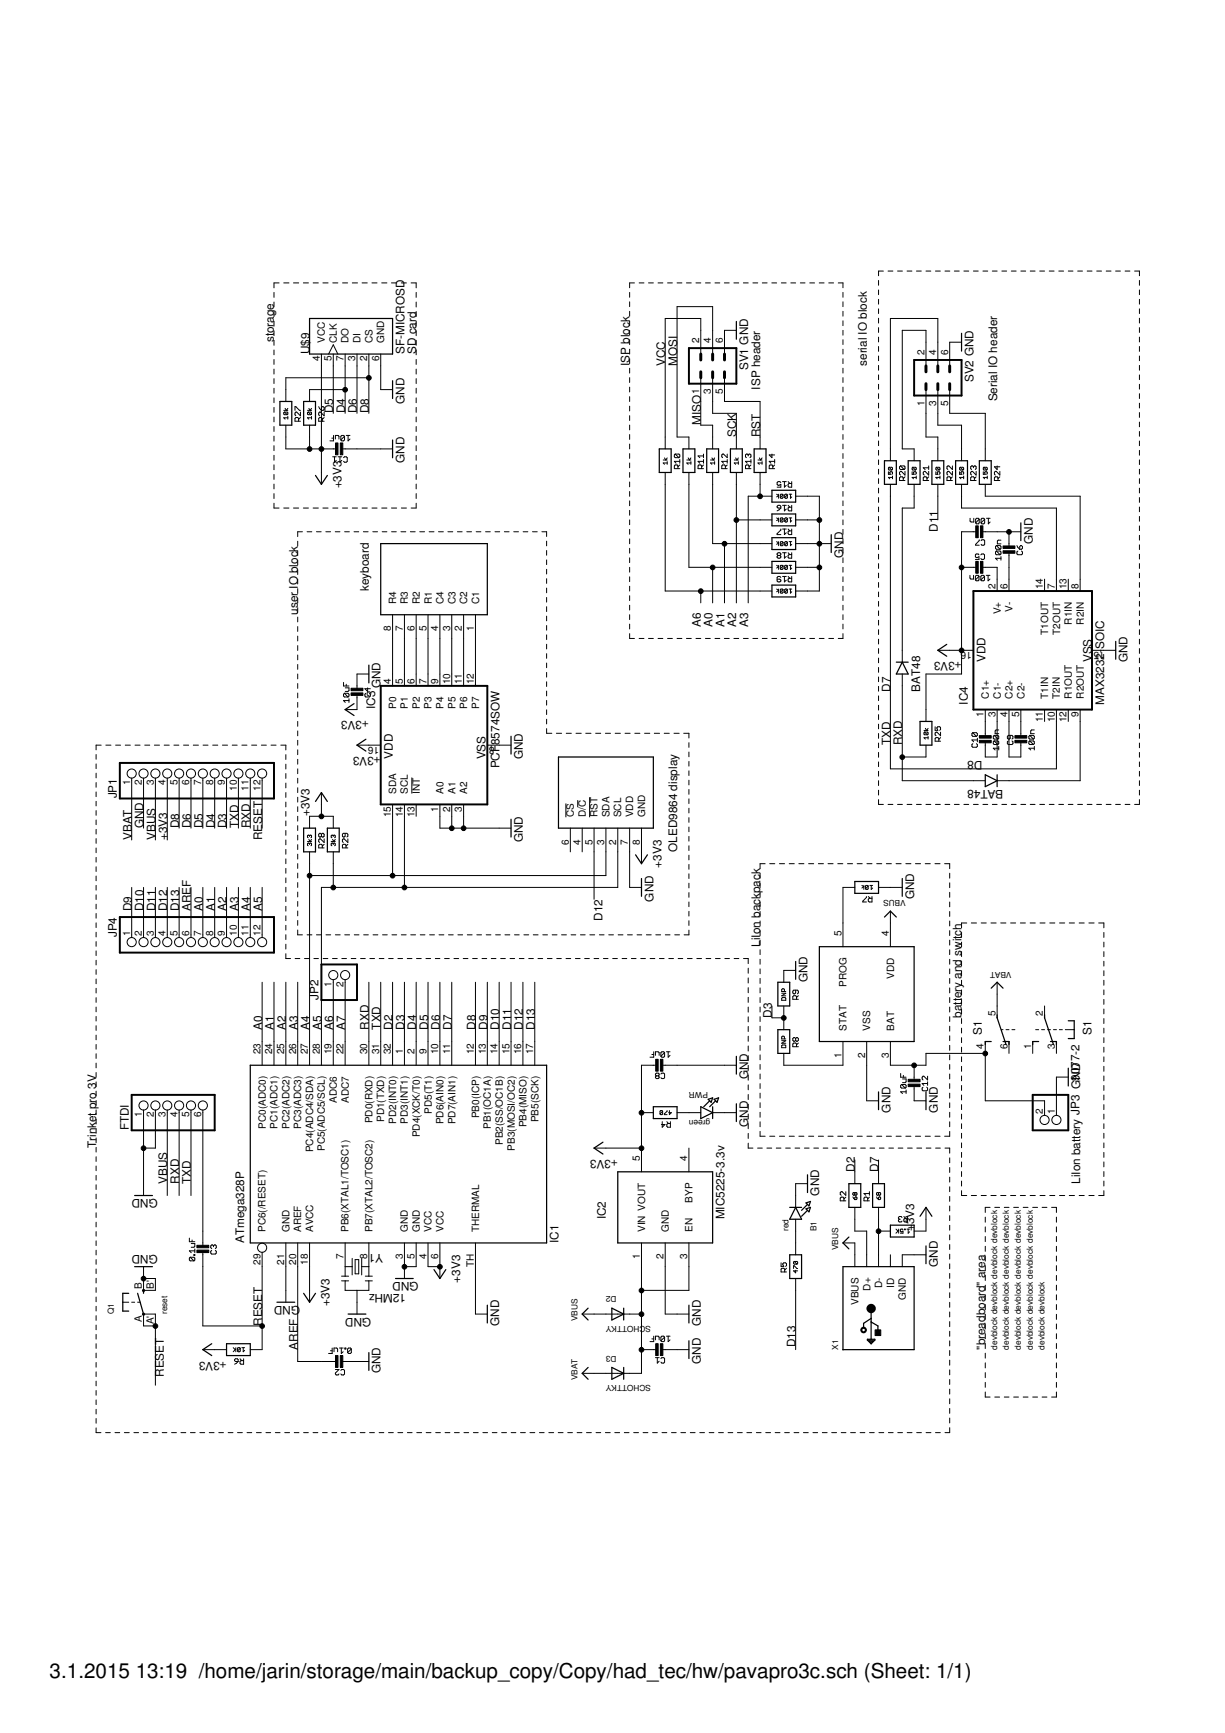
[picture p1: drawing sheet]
<svg xmlns="http://www.w3.org/2000/svg" width="210mm" height="297mm" viewBox="0 0 210 297" stroke-linecap="round" stroke-linejoin="round" font-family="sans-serif">
<defs><g id="words">
<g font-size="3.5">
<text x="8.5" y="287.5">3.1.2015</text>
<text x="23.2" y="287.5">13:19 /home/jarin/storage/main/backup_copy/Copy/had_tec/hw/pavapro3c.sch (Sheet: 1/1)</text>
</g>
<g font-size="2">
<text x="46.9" y="58.6" transform="rotate(-90 46.9 58.6)">storage</text>
<text x="53" y="60.7" transform="rotate(-90 53 60.7)">U$9</text>
<text x="69.3" y="60.7" transform="rotate(-90 69.3 60.7)">SF-MICROSD</text>
<text x="71.3" y="60.7" transform="rotate(-90 71.3 60.7)">SD card</text>
<text x="107.9" y="62.7" transform="rotate(-90 107.9 62.7)">ISP block</text>
<text x="114" y="62.7" transform="rotate(-90 114 62.7)">VCC</text>
<text x="116" y="62.7" transform="rotate(-90 116 62.7)">MOSI</text>
<text x="128.2" y="63.5" transform="rotate(-90 128.2 63.5)">SV1 GND</text>
<text x="148.5" y="62.7" transform="rotate(-90 148.5 62.7)">serial IO block</text>
<text x="166.8" y="65.5" transform="rotate(-90 166.8 65.5)">SV2 GND</text>
<text x="57.1" y="70.8" transform="rotate(-90 57.1 70.8)">D5</text>
<text x="59.1" y="70.8" transform="rotate(-90 59.1 70.8)">D4</text>
<text x="61.2" y="70.8" transform="rotate(-90 61.2 70.8)">D6</text>
<text x="63.2" y="70.8" transform="rotate(-90 63.2 70.8)">D8</text>
<text x="69.3" y="69.2" transform="rotate(-90 69.3 69.2)">GND</text>
<text x="130.2" y="66.8" transform="rotate(-90 130.2 66.8)">ISP header</text>
<text x="170.9" y="68.8" transform="rotate(-90 170.9 68.8)">Serial IO header</text>
<text x="120.1" y="72.9" transform="rotate(-90 120.1 72.9)">MISO</text>
<text x="126.2" y="74.9" transform="rotate(-90 126.2 74.9)">SCK</text>
<text x="130.2" y="74.9" transform="rotate(-90 130.2 74.9)">RST</text>
<text x="58.5" y="83.7" transform="rotate(-90 58.5 83.7)">+3V3</text>
<text x="69.3" y="79.4" transform="rotate(-90 69.3 79.4)">GND</text>
<text x="144.5" y="95.6" transform="rotate(-90 144.5 95.6)">GND</text>
<text x="160.7" y="91.2" transform="rotate(-90 160.7 91.2)">D11</text>
<text x="177" y="93.2" transform="rotate(-90 177 93.2)">GND</text>
<text x="63.2" y="101.3" transform="rotate(-90 63.2 101.3)">keyboard</text>
<text x="51" y="105.4" transform="rotate(-90 51 105.4)">user IO block</text>
<text x="120.1" y="107.4" transform="rotate(-90 120.1 107.4)">A6</text>
<text x="122.1" y="107.4" transform="rotate(-90 122.1 107.4)">A0</text>
<text x="124.1" y="107.4" transform="rotate(-90 124.1 107.4)">A1</text>
<text x="126.2" y="107.4" transform="rotate(-90 126.2 107.4)">A2</text>
<text x="128.2" y="107.4" transform="rotate(-90 128.2 107.4)">A3</text>
<text x="164.8" y="113.5" transform="rotate(-180 164.8 113.5)">+3V3</text>
<text x="168.9" y="113.4" transform="rotate(-90 168.9 113.4)">VDD</text>
<text x="187.1" y="113.5" transform="rotate(-90 187.1 113.5)">VSS</text>
<text x="189.2" y="111.3" transform="rotate(-90 189.2 111.3)">SOIC</text>
<text x="193.2" y="113.5" transform="rotate(-90 193.2 113.5)">GND</text>
<text x="65.2" y="118" transform="rotate(-90 65.2 118)">GND</text>
<text x="152.6" y="118.6" transform="rotate(-90 152.6 118.6)">D7</text>
<text x="157.7" y="118.6" transform="rotate(-90 157.7 118.6)">BAT48</text>
<text x="63.2" y="123.7" transform="rotate(-180 63.2 123.7)">+3V3</text>
<text x="64.3" y="121.6" transform="rotate(-90 64.3 121.6)">IC3</text>
<text x="165.8" y="120.8" transform="rotate(-90 165.8 120.8)">IC4</text>
<text x="189.2" y="120.8" transform="rotate(-90 189.2 120.8)">MAX3232-</text>
<text x="65.2" y="129.8" transform="rotate(-180 65.2 129.8)">+3V3</text>
<text x="67.3" y="130" transform="rotate(-90 67.3 130)">VDD</text>
<text x="83.2" y="130.2" transform="rotate(-90 83.2 130.2)">VSS</text>
<text x="85.6" y="131.7" transform="rotate(-90 85.6 131.7)">PCF</text>
<text x="85.6" y="127.7" transform="rotate(-90 85.6 127.7)">8574SOW</text>
<text x="89.6" y="130.2" transform="rotate(-90 89.6 130.2)">GND</text>
<text x="152.6" y="127.7" transform="rotate(-90 152.6 127.7)">TXD</text>
<text x="154.6" y="127.7" transform="rotate(-90 154.6 127.7)">RXD</text>
<text x="168.3" y="130.4" transform="rotate(-180 168.3 130.4)">D8</text>
<text x="20" y="136.9" transform="rotate(-90 20 136.9)">JP1</text>
<text x="171.9" y="135.4" transform="rotate(-180 171.9 135.4)">BAT48</text>
<text x="22.6" y="144" transform="rotate(-90 22.6 144)">VBAT</text>
<text x="24.6" y="141.9" transform="rotate(-90 24.6 141.9)">GND</text>
<text x="26.6" y="144" transform="rotate(-90 26.6 144)">VBUS</text>
<text x="28.7" y="144" transform="rotate(-90 28.7 144)">+3V3</text>
<text x="30.7" y="141.9" transform="rotate(-90 30.7 141.9)">D8</text>
<text x="32.7" y="141.9" transform="rotate(-90 32.7 141.9)">D6</text>
<text x="34.8" y="141.9" transform="rotate(-90 34.8 141.9)">D5</text>
<text x="36.8" y="141.9" transform="rotate(-90 36.8 141.9)">D4</text>
<text x="38.8" y="141.9" transform="rotate(-90 38.8 141.9)">D3</text>
<text x="40.8" y="141.9" transform="rotate(-90 40.8 141.9)">TXD</text>
<text x="42.9" y="141.9" transform="rotate(-90 42.9 141.9)">RXD</text>
<text x="44.9" y="144" transform="rotate(-90 44.9 144)">RESET</text>
<text x="53" y="139.9" transform="rotate(-90 53 139.9)">+3V3</text>
<text x="89.6" y="144.4" transform="rotate(-90 89.6 144.4)">GND</text>
<text x="113.4" y="148.7" transform="rotate(-90 113.4 148.7)">+3V3</text>
<text x="116" y="146" transform="rotate(-90 116 146)">OLED9864 display</text>
<text x="111.9" y="154.5" transform="rotate(-90 111.9 154.5)">GND</text>
<text x="156.6" y="154.1" transform="rotate(-90 156.6 154.1)">GND</text>
<text x="20" y="160.7" transform="rotate(-90 20 160.7)">JP4</text>
<text x="22.6" y="156.2" transform="rotate(-90 22.6 156.2)">D9</text>
<text x="24.6" y="156.2" transform="rotate(-90 24.6 156.2)">D10</text>
<text x="26.6" y="156.2" transform="rotate(-90 26.6 156.2)">D11</text>
<text x="28.7" y="156.2" transform="rotate(-90 28.7 156.2)">D12</text>
<text x="30.7" y="156.2" transform="rotate(-90 30.7 156.2)">D13</text>
<text x="32.7" y="156.2" transform="rotate(-90 32.7 156.2)">AREF</text>
<text x="34.8" y="156.2" transform="rotate(-90 34.8 156.2)">A0</text>
<text x="36.8" y="156.2" transform="rotate(-90 36.8 156.2)">A1</text>
<text x="38.8" y="156.2" transform="rotate(-90 38.8 156.2)">A2</text>
<text x="40.8" y="156.2" transform="rotate(-90 40.8 156.2)">A3</text>
<text x="42.9" y="156.2" transform="rotate(-90 42.9 156.2)">A4</text>
<text x="44.9" y="156.2" transform="rotate(-90 44.9 156.2)">A5</text>
<text x="103.2" y="157.8" transform="rotate(-90 103.2 157.8)">D12</text>
<text x="130.2" y="162.3" transform="rotate(-90 130.2 162.3)">LiIon backpack</text>
<text x="54.6" y="171.4" transform="rotate(-90 54.6 171.4)">JP2</text>
<text x="138.4" y="168.4" transform="rotate(-90 138.4 168.4)">GND</text>
<text x="44.9" y="176.5" transform="rotate(-90 44.9 176.5)">A0</text>
<text x="46.9" y="176.5" transform="rotate(-90 46.9 176.5)">A1</text>
<text x="49" y="176.5" transform="rotate(-90 49 176.5)">A2</text>
<text x="51" y="176.5" transform="rotate(-90 51 176.5)">A3</text>
<text x="53" y="176.5" transform="rotate(-90 53 176.5)">A4</text>
<text x="55.1" y="176.5" transform="rotate(-90 55.1 176.5)">A5</text>
<text x="57.1" y="176.5" transform="rotate(-90 57.1 176.5)">A6</text>
<text x="59.1" y="176.5" transform="rotate(-90 59.1 176.5)">A7</text>
<text x="63.2" y="176.5" transform="rotate(-90 63.2 176.5)">RXD</text>
<text x="65.2" y="176.5" transform="rotate(-90 65.2 176.5)">TXD</text>
<text x="67.3" y="176.5" transform="rotate(-90 67.3 176.5)">D2</text>
<text x="69.3" y="176.5" transform="rotate(-90 69.3 176.5)">D3</text>
<text x="71.3" y="176.5" transform="rotate(-90 71.3 176.5)">D4</text>
<text x="73.4" y="176.5" transform="rotate(-90 73.4 176.5)">D5</text>
<text x="75.4" y="176.5" transform="rotate(-90 75.4 176.5)">D6</text>
<text x="77.4" y="176.5" transform="rotate(-90 77.4 176.5)">D7</text>
<text x="81.5" y="176.5" transform="rotate(-90 81.5 176.5)">D8</text>
<text x="83.5" y="176.5" transform="rotate(-90 83.5 176.5)">D9</text>
<text x="85.5" y="176.5" transform="rotate(-90 85.5 176.5)">D10</text>
<text x="87.6" y="176.5" transform="rotate(-90 87.6 176.5)">D11</text>
<text x="89.6" y="176.5" transform="rotate(-90 89.6 176.5)">D12</text>
<text x="91.6" y="176.5" transform="rotate(-90 91.6 176.5)">D13</text>
<text x="132.3" y="174.4" transform="rotate(-90 132.3 174.4)">D3</text>
<text x="164.8" y="174.4" transform="rotate(-90 164.8 174.4)">battery and switch</text>
<text x="168.2" y="177.4" transform="rotate(-90 168.2 177.4)">S1</text>
<text x="187" y="177.4" transform="rotate(-90 187 177.4)">S1</text>
<text x="128.2" y="185" transform="rotate(-90 128.2 185)">GND</text>
<text x="152.6" y="190.7" transform="rotate(-90 152.6 190.7)">GND</text>
<text x="160.7" y="190.7" transform="rotate(-90 160.7 190.7)">GND</text>
<text x="16.5" y="196.8" transform="rotate(-90 16.5 196.8)">Trinket pro 3V</text>
<text x="22.1" y="193.7" transform="rotate(-90 22.1 193.7)">FTDI</text>
<text x="128.2" y="193.1" transform="rotate(-90 128.2 193.1)">GND</text>
<text x="28.7" y="202.9" transform="rotate(-90 28.7 202.9)">VBUS</text>
<text x="30.7" y="202.9" transform="rotate(-90 30.7 202.9)">RXD</text>
<text x="32.7" y="202.9" transform="rotate(-90 32.7 202.9)">TXD</text>
<text x="105.9" y="198.8" transform="rotate(-180 105.9 198.8)">+3V3</text>
<text x="146.5" y="200.9" transform="rotate(-90 146.5 200.9)">D2</text>
<text x="150.5" y="200.9" transform="rotate(-90 150.5 200.9)">D7</text>
<text x="185.1" y="202.9" transform="rotate(-90 185.1 202.9)">LiIon battery JP3 G9N0D77-2</text>
<text x="27" y="205.5" transform="rotate(-180 27 205.5)">GND</text>
<text x="103.8" y="209" transform="rotate(-90 103.8 209)">IC2</text>
<text x="124.1" y="209" transform="rotate(-90 124.1 209)">MIC5225-3.3v</text>
<text x="140.4" y="204.9" transform="rotate(-90 140.4 204.9)">GND</text>
<text x="27" y="215.1" transform="rotate(-180 27 215.1)">GND</text>
<text x="41.9" y="213" transform="rotate(-90 41.9 213)">ATmega328P</text>
<text x="65.7" y="214.9" transform="rotate(-180 65.7 214.9)">Y1</text>
<text x="95.7" y="213" transform="rotate(-90 95.7 213)">IC1</text>
<text x="156.6" y="211" transform="rotate(-90 156.6 211)">+3V3</text>
<text x="69.6" y="221.8" transform="rotate(-180 69.6 221.8)">12MHz</text>
<text x="71.7" y="219.8" transform="rotate(-180 71.7 219.8)">GND</text>
<text x="78.8" y="219.8" transform="rotate(-90 78.8 219.8)">+3V3</text>
<text x="160.7" y="217.1" transform="rotate(-90 160.7 217.1)">GND</text>
<text x="44.9" y="227.3" transform="rotate(-90 44.9 227.3)">RESET</text>
<text x="51.4" y="223.8" transform="rotate(-180 51.4 223.8)">GND</text>
<text x="56.5" y="223.9" transform="rotate(-90 56.5 223.9)">+3V3</text>
<text x="63.6" y="225.9" transform="rotate(-180 63.6 225.9)">GND</text>
<text x="85.5" y="227.3" transform="rotate(-90 85.5 227.3)">GND</text>
<text x="120.1" y="227.3" transform="rotate(-90 120.1 227.3)">GND</text>
<text x="38.8" y="233.4" transform="rotate(-180 38.8 233.4)">+3V3</text>
<text x="51" y="231.3" transform="rotate(-90 51 231.3)">AREF</text>
<text x="120.1" y="233.8" transform="rotate(-90 120.1 233.8)">GND</text>
<text x="136.3" y="231" transform="rotate(-90 136.3 231)">D13</text>
<text x="168.8" y="231.3" transform="rotate(-90 168.8 231.3)">&quot;breadboard&quot; area</text>
<text x="28" y="236" transform="rotate(-90 28 236)">RESET</text>
<text x="65.2" y="235.4" transform="rotate(-90 65.2 235.4)">GND</text>
</g>
<g font-size="1.7">
<text x="55.7" y="58.8" transform="rotate(-90 55.7 58.8)">VCC</text>
<text x="57.7" y="58.8" transform="rotate(-90 57.7 58.8)">CLK</text>
<text x="59.7" y="58.8" transform="rotate(-90 59.7 58.8)">DO</text>
<text x="61.8" y="58.8" transform="rotate(-90 61.8 58.8)">DI</text>
<text x="63.8" y="58.8" transform="rotate(-90 63.8 58.8)">CS</text>
<text x="65.8" y="58.8" transform="rotate(-90 65.8 58.8)">GND</text>
<text x="119.8" y="58.8" transform="rotate(-90 119.8 58.8)">2</text>
<text x="121.8" y="58.8" transform="rotate(-90 121.8 58.8)">4</text>
<text x="123.9" y="58.8" transform="rotate(-90 123.9 58.8)">6</text>
<text x="54.8" y="61.9" transform="rotate(-90 54.8 61.9)">4</text>
<text x="56.8" y="61.9" transform="rotate(-90 56.8 61.9)">5</text>
<text x="58.8" y="61.9" transform="rotate(-90 58.8 61.9)">7</text>
<text x="60.9" y="61.9" transform="rotate(-90 60.9 61.9)">3</text>
<text x="62.9" y="61.9" transform="rotate(-90 62.9 61.9)">2</text>
<text x="64.9" y="61.9" transform="rotate(-90 64.9 61.9)">6</text>
<text x="158.4" y="60.8" transform="rotate(-90 158.4 60.8)">2</text>
<text x="160.4" y="60.8" transform="rotate(-90 160.4 60.8)">4</text>
<text x="162.4" y="60.8" transform="rotate(-90 162.4 60.8)">6</text>
<text x="119.8" y="67.6" transform="rotate(-90 119.8 67.6)">1</text>
<text x="121.8" y="67.6" transform="rotate(-90 121.8 67.6)">3</text>
<text x="123.9" y="67.6" transform="rotate(-90 123.9 67.6)">5</text>
<text x="158.4" y="69.6" transform="rotate(-90 158.4 69.6)">1</text>
<text x="160.4" y="69.6" transform="rotate(-90 160.4 69.6)">3</text>
<text x="162.4" y="69.6" transform="rotate(-90 162.4 69.6)">5</text>
<text x="170.6" y="101" transform="rotate(-90 170.6 101)">2</text>
<text x="172.6" y="101" transform="rotate(-90 172.6 101)">6</text>
<text x="178.7" y="101" transform="rotate(-90 178.7 101)">14</text>
<text x="180.7" y="101" transform="rotate(-90 180.7 101)">7</text>
<text x="182.8" y="101" transform="rotate(-90 182.8 101)">13</text>
<text x="184.8" y="101" transform="rotate(-90 184.8 101)">8</text>
<text x="67.9" y="103.5" transform="rotate(-90 67.9 103.5)">R4</text>
<text x="69.9" y="103.5" transform="rotate(-90 69.9 103.5)">R3</text>
<text x="71.9" y="103.5" transform="rotate(-90 71.9 103.5)">R2</text>
<text x="74" y="103.5" transform="rotate(-90 74 103.5)">R1</text>
<text x="76" y="103.5" transform="rotate(-90 76 103.5)">C4</text>
<text x="78" y="103.5" transform="rotate(-90 78 103.5)">C3</text>
<text x="80.1" y="103.5" transform="rotate(-90 80.1 103.5)">C2</text>
<text x="82.1" y="103.5" transform="rotate(-90 82.1 103.5)">C1</text>
<text x="171.5" y="105.3" transform="rotate(-90 171.5 105.3)">V+</text>
<text x="173.5" y="104.9" transform="rotate(-90 173.5 104.9)">V-</text>
<text x="183.7" y="107.1" transform="rotate(-90 183.7 107.1)">R1IN</text>
<text x="185.7" y="107.1" transform="rotate(-90 185.7 107.1)">R2IN</text>
<text x="67" y="108.2" transform="rotate(-90 67 108.2)">8</text>
<text x="69" y="108.2" transform="rotate(-90 69 108.2)">7</text>
<text x="71" y="108.2" transform="rotate(-90 71 108.2)">6</text>
<text x="73.1" y="108.2" transform="rotate(-90 73.1 108.2)">5</text>
<text x="75.1" y="108.2" transform="rotate(-90 75.1 108.2)">4</text>
<text x="77.1" y="108.2" transform="rotate(-90 77.1 108.2)">3</text>
<text x="79.2" y="108.2" transform="rotate(-90 79.2 108.2)">2</text>
<text x="81.2" y="108.2" transform="rotate(-90 81.2 108.2)">1</text>
<text x="166.5" y="111.8" transform="rotate(-180 166.5 111.8)">16</text>
<text x="179.6" y="108.8" transform="rotate(-90 179.6 108.8)">T1OUT</text>
<text x="181.6" y="108.8" transform="rotate(-90 181.6 108.8)">T2OUT</text>
<text x="189.3" y="111.8" transform="rotate(-180 189.3 111.8)">15</text>
<text x="67" y="117.3" transform="rotate(-90 67 117.3)">4</text>
<text x="69" y="117.3" transform="rotate(-90 69 117.3)">5</text>
<text x="71" y="117.3" transform="rotate(-90 71 117.3)">6</text>
<text x="73.1" y="117.3" transform="rotate(-90 73.1 117.3)">7</text>
<text x="75.1" y="117.3" transform="rotate(-90 75.1 117.3)">9</text>
<text x="77.1" y="117.3" transform="rotate(-90 77.1 117.3)">10</text>
<text x="79.2" y="117.3" transform="rotate(-90 79.2 117.3)">11</text>
<text x="81.2" y="117.3" transform="rotate(-90 81.2 117.3)">12</text>
<text x="169.4" y="119.8" transform="rotate(-90 169.4 119.8)">C1+</text>
<text x="171.5" y="119.8" transform="rotate(-90 171.5 119.8)">C1-</text>
<text x="173.5" y="119.8" transform="rotate(-90 173.5 119.8)">C2+</text>
<text x="175.5" y="119.8" transform="rotate(-90 175.5 119.8)">C2-</text>
<text x="179.6" y="119.8" transform="rotate(-90 179.6 119.8)">T1IN</text>
<text x="181.6" y="119.8" transform="rotate(-90 181.6 119.8)">T2IN</text>
<text x="183.7" y="119.8" transform="rotate(-90 183.7 119.8)">R1OUT</text>
<text x="185.7" y="119.8" transform="rotate(-90 185.7 119.8)">R2OUT</text>
<text x="67.9" y="121.5" transform="rotate(-90 67.9 121.5)">P0</text>
<text x="69.9" y="121.5" transform="rotate(-90 69.9 121.5)">P1</text>
<text x="71.9" y="121.5" transform="rotate(-90 71.9 121.5)">P2</text>
<text x="74" y="121.5" transform="rotate(-90 74 121.5)">P3</text>
<text x="76" y="121.5" transform="rotate(-90 76 121.5)">P4</text>
<text x="78" y="121.5" transform="rotate(-90 78 121.5)">P5</text>
<text x="80.1" y="121.5" transform="rotate(-90 80.1 121.5)">P6</text>
<text x="82.1" y="121.5" transform="rotate(-90 82.1 121.5)">P7</text>
<text x="168.5" y="122.9" transform="rotate(-90 168.5 122.9)">1</text>
<text x="170.6" y="122.9" transform="rotate(-90 170.6 122.9)">3</text>
<text x="172.6" y="122.9" transform="rotate(-90 172.6 122.9)">4</text>
<text x="174.6" y="122.9" transform="rotate(-90 174.6 122.9)">5</text>
<text x="178.7" y="123.8" transform="rotate(-90 178.7 123.8)">11</text>
<text x="180.7" y="123.8" transform="rotate(-90 180.7 123.8)">10</text>
<text x="182.8" y="123.8" transform="rotate(-90 182.8 123.8)">12</text>
<text x="184.8" y="122.9" transform="rotate(-90 184.8 122.9)">9</text>
<text x="64.9" y="128" transform="rotate(-180 64.9 128)">16</text>
<text x="84.7" y="128" transform="rotate(-180 84.7 128)">8</text>
<text x="22.3" y="134.6" transform="rotate(-90 22.3 134.6)">1</text>
<text x="24.3" y="134.6" transform="rotate(-90 24.3 134.6)">2</text>
<text x="26.3" y="134.6" transform="rotate(-90 26.3 134.6)">3</text>
<text x="28.4" y="134.6" transform="rotate(-90 28.4 134.6)">4</text>
<text x="30.4" y="134.6" transform="rotate(-90 30.4 134.6)">5</text>
<text x="32.4" y="134.6" transform="rotate(-90 32.4 134.6)">6</text>
<text x="34.5" y="134.6" transform="rotate(-90 34.5 134.6)">7</text>
<text x="36.5" y="134.6" transform="rotate(-90 36.5 134.6)">8</text>
<text x="38.5" y="134.6" transform="rotate(-90 38.5 134.6)">9</text>
<text x="40.6" y="135.6" transform="rotate(-90 40.6 135.6)">10</text>
<text x="42.6" y="135.6" transform="rotate(-90 42.6 135.6)">11</text>
<text x="44.6" y="135.6" transform="rotate(-90 44.6 135.6)">12</text>
<text x="67.9" y="136" transform="rotate(-90 67.9 136)">SDA</text>
<text x="69.9" y="136" transform="rotate(-90 69.9 136)">SCL</text>
<text x="71.9" y="136" transform="rotate(-90 71.9 136)">INT</text>
<text x="76" y="136" transform="rotate(-90 76 136)">A0</text>
<text x="78" y="136" transform="rotate(-90 78 136)">A1</text>
<text x="80.1" y="136" transform="rotate(-90 80.1 136)">A2</text>
<text x="67" y="140.1" transform="rotate(-90 67 140.1)">15</text>
<text x="69" y="140.1" transform="rotate(-90 69 140.1)">14</text>
<text x="71" y="140.1" transform="rotate(-90 71 140.1)">13</text>
<text x="75.1" y="139.1" transform="rotate(-90 75.1 139.1)">1</text>
<text x="77.1" y="139.1" transform="rotate(-90 77.1 139.1)">2</text>
<text x="79.2" y="139.1" transform="rotate(-90 79.2 139.1)">3</text>
<text x="98.3" y="140.1" transform="rotate(-90 98.3 140.1)">CS</text>
<text x="100.4" y="140.1" transform="rotate(-90 100.4 140.1)">D/C</text>
<text x="102.4" y="140.1" transform="rotate(-90 102.4 140.1)">RST</text>
<text x="104.4" y="140.1" transform="rotate(-90 104.4 140.1)">SDA</text>
<text x="106.5" y="140.1" transform="rotate(-90 106.5 140.1)">SCL</text>
<text x="108.5" y="140.1" transform="rotate(-90 108.5 140.1)">VDD</text>
<text x="110.5" y="140.1" transform="rotate(-90 110.5 140.1)">GND</text>
<text x="97.4" y="144.8" transform="rotate(-90 97.4 144.8)">6</text>
<text x="99.5" y="144.8" transform="rotate(-90 99.5 144.8)">4</text>
<text x="101.5" y="144.8" transform="rotate(-90 101.5 144.8)">5</text>
<text x="103.5" y="144.8" transform="rotate(-90 103.5 144.8)">3</text>
<text x="105.6" y="144.8" transform="rotate(-90 105.6 144.8)">2</text>
<text x="107.6" y="144.8" transform="rotate(-90 107.6 144.8)">7</text>
<text x="109.6" y="144.8" transform="rotate(-90 109.6 144.8)">8</text>
<text x="22.3" y="160.4" transform="rotate(-90 22.3 160.4)">1</text>
<text x="24.3" y="160.4" transform="rotate(-90 24.3 160.4)">2</text>
<text x="26.3" y="160.4" transform="rotate(-90 26.3 160.4)">3</text>
<text x="28.4" y="160.4" transform="rotate(-90 28.4 160.4)">4</text>
<text x="30.4" y="160.4" transform="rotate(-90 30.4 160.4)">5</text>
<text x="32.4" y="160.4" transform="rotate(-90 32.4 160.4)">6</text>
<text x="34.5" y="160.4" transform="rotate(-90 34.5 160.4)">7</text>
<text x="36.5" y="160.4" transform="rotate(-90 36.5 160.4)">8</text>
<text x="38.5" y="160.4" transform="rotate(-90 38.5 160.4)">9</text>
<text x="40.6" y="160.4" transform="rotate(-90 40.6 160.4)">10</text>
<text x="42.6" y="160.4" transform="rotate(-90 42.6 160.4)">11</text>
<text x="44.6" y="160.4" transform="rotate(-90 44.6 160.4)">12</text>
<text x="144.2" y="160.4" transform="rotate(-90 144.2 160.4)">5</text>
<text x="152.3" y="160.4" transform="rotate(-90 152.3 160.4)">4</text>
<text x="153.2" y="167.7" transform="rotate(-90 153.2 167.7)">VDD</text>
<text x="56.8" y="169.1" transform="rotate(-90 56.8 169.1)">1</text>
<text x="58.8" y="169.1" transform="rotate(-90 58.8 169.1)">2</text>
<text x="145.1" y="169.2" transform="rotate(-90 145.1 169.2)">PROG</text>
<text x="145.1" y="176.6" transform="rotate(-90 145.1 176.6)">STAT</text>
<text x="149.1" y="176.6" transform="rotate(-90 149.1 176.6)">VSS</text>
<text x="153.2" y="176.6" transform="rotate(-90 153.2 176.6)">BAT</text>
<text x="168.5" y="179.7" transform="rotate(-90 168.5 179.7)">4</text>
<text x="170.6" y="174.2" transform="rotate(-90 170.6 174.2)">5</text>
<text x="172.6" y="179.7" transform="rotate(-90 172.6 179.7)">6</text>
<text x="176.7" y="179.7" transform="rotate(-90 176.7 179.7)">1</text>
<text x="178.7" y="174.2" transform="rotate(-90 178.7 174.2)">2</text>
<text x="180.7" y="179.7" transform="rotate(-90 180.7 179.7)">3</text>
<text x="44.6" y="180.7" transform="rotate(-90 44.6 180.7)">23</text>
<text x="46.7" y="180.7" transform="rotate(-90 46.7 180.7)">24</text>
<text x="48.7" y="180.7" transform="rotate(-90 48.7 180.7)">25</text>
<text x="50.7" y="180.7" transform="rotate(-90 50.7 180.7)">26</text>
<text x="52.8" y="180.7" transform="rotate(-90 52.8 180.7)">27</text>
<text x="54.8" y="180.7" transform="rotate(-90 54.8 180.7)">28</text>
<text x="56.8" y="180.7" transform="rotate(-90 56.8 180.7)">19</text>
<text x="58.8" y="180.7" transform="rotate(-90 58.8 180.7)">22</text>
<text x="62.9" y="180.7" transform="rotate(-90 62.9 180.7)">30</text>
<text x="64.9" y="180.7" transform="rotate(-90 64.9 180.7)">31</text>
<text x="67" y="180.7" transform="rotate(-90 67 180.7)">32</text>
<text x="69" y="180.7" transform="rotate(-90 69 180.7)">1</text>
<text x="71" y="180.7" transform="rotate(-90 71 180.7)">2</text>
<text x="73.1" y="180.7" transform="rotate(-90 73.1 180.7)">9</text>
<text x="75.1" y="180.7" transform="rotate(-90 75.1 180.7)">10</text>
<text x="77.1" y="180.7" transform="rotate(-90 77.1 180.7)">11</text>
<text x="81.2" y="180.7" transform="rotate(-90 81.2 180.7)">12</text>
<text x="83.2" y="180.7" transform="rotate(-90 83.2 180.7)">13</text>
<text x="85.3" y="180.7" transform="rotate(-90 85.3 180.7)">14</text>
<text x="87.3" y="180.7" transform="rotate(-90 87.3 180.7)">15</text>
<text x="89.3" y="180.7" transform="rotate(-90 89.3 180.7)">16</text>
<text x="91.4" y="180.7" transform="rotate(-90 91.4 180.7)">17</text>
<text x="144.2" y="181.3" transform="rotate(-90 144.2 181.3)">1</text>
<text x="148.2" y="181.3" transform="rotate(-90 148.2 181.3)">2</text>
<text x="152.3" y="181.3" transform="rotate(-90 152.3 181.3)">3</text>
<text x="24.3" y="191.5" transform="rotate(-90 24.3 191.5)">1</text>
<text x="26.3" y="191.5" transform="rotate(-90 26.3 191.5)">2</text>
<text x="28.4" y="191.5" transform="rotate(-90 28.4 191.5)">3</text>
<text x="30.4" y="191.5" transform="rotate(-90 30.4 191.5)">4</text>
<text x="32.4" y="191.5" transform="rotate(-90 32.4 191.5)">5</text>
<text x="34.5" y="191.5" transform="rotate(-90 34.5 191.5)">6</text>
<text x="57.7" y="189" transform="rotate(-90 57.7 189)">ADC6</text>
<text x="59.8" y="189" transform="rotate(-90 59.8 189)">ADC7</text>
<text x="74" y="190.9" transform="rotate(-90 74 190.9)">PD5(T1)</text>
<text x="82.1" y="191.7" transform="rotate(-90 82.1 191.7)">PB0(ICP)</text>
<text x="178.7" y="190.9" transform="rotate(-90 178.7 190.9)">2</text>
<text x="180.7" y="190.9" transform="rotate(-90 180.7 190.9)">1</text>
<text x="45.5" y="193.5" transform="rotate(-90 45.5 193.5)">PC0(ADC0)</text>
<text x="47.6" y="193.5" transform="rotate(-90 47.6 193.5)">PC1(ADC1)</text>
<text x="49.6" y="193.5" transform="rotate(-90 49.6 193.5)">PC2(ADC2)</text>
<text x="51.6" y="193.5" transform="rotate(-90 51.6 193.5)">PC3(ADC3)</text>
<text x="53.7" y="197.5" transform="rotate(-90 53.7 197.5)">PC4(ADC4/SDA)</text>
<text x="55.7" y="197.3" transform="rotate(-90 55.7 197.3)">PC5(ADC5/SCL)</text>
<text x="63.8" y="192.5" transform="rotate(-90 63.8 192.5)">PD0(RXD)</text>
<text x="65.8" y="192.3" transform="rotate(-90 65.8 192.3)">PD1(TXD)</text>
<text x="67.9" y="192.6" transform="rotate(-90 67.9 192.6)">PD2(INT0)</text>
<text x="69.9" y="192.6" transform="rotate(-90 69.9 192.6)">PD3(INT1)</text>
<text x="71.9" y="194.9" transform="rotate(-90 71.9 194.9)">PD4(XCK/T0)</text>
<text x="76" y="192.7" transform="rotate(-90 76 192.7)">PD6(AIN0)</text>
<text x="78" y="192.7" transform="rotate(-90 78 192.7)">PD7(AIN1)</text>
<text x="84.1" y="193.5" transform="rotate(-90 84.1 193.5)">PB1(OC1A)</text>
<text x="86.2" y="196.3" transform="rotate(-90 86.2 196.3)">PB2(SS/OC1B)</text>
<text x="88.2" y="197.2" transform="rotate(-90 88.2 197.2)">PB3(MOSI/OC2)</text>
<text x="90.2" y="193.2" transform="rotate(-90 90.2 193.2)">PB4(MISO)</text>
<text x="92.3" y="192.4" transform="rotate(-90 92.3 192.4)">PB5(SCK)</text>
<text x="109.6" y="199" transform="rotate(-90 109.6 199)">5</text>
<text x="117.8" y="199" transform="rotate(-90 117.8 199)">4</text>
<text x="118.7" y="206.2" transform="rotate(-90 118.7 206.2)">BYP</text>
<text x="45.5" y="211.2" transform="rotate(-90 45.5 211.2)">PC6(/RESET)</text>
<text x="49.6" y="211.2" transform="rotate(-90 49.6 211.2)">GND</text>
<text x="51.6" y="211.2" transform="rotate(-90 51.6 211.2)">AREF</text>
<text x="53.6" y="211.2" transform="rotate(-90 53.6 211.2)">AVCC</text>
<text x="58.8" y="215.9" transform="rotate(-90 58.8 215.9)">7</text>
<text x="59.7" y="211.2" transform="rotate(-90 59.7 211.2)">PB6(XTAL1/TOSC1)</text>
<text x="62.9" y="215.9" transform="rotate(-90 62.9 215.9)">8</text>
<text x="63.8" y="211.2" transform="rotate(-90 63.8 211.2)">PB7(XTAL2/TOSC2)</text>
<text x="69" y="215.9" transform="rotate(-90 69 215.9)">3</text>
<text x="69.9" y="211.2" transform="rotate(-90 69.9 211.2)">GND</text>
<text x="71" y="215.9" transform="rotate(-90 71 215.9)">5</text>
<text x="71.9" y="211.2" transform="rotate(-90 71.9 211.2)">GND</text>
<text x="73.1" y="215.9" transform="rotate(-90 73.1 215.9)">4</text>
<text x="74" y="211.2" transform="rotate(-90 74 211.2)">VCC</text>
<text x="75.1" y="215.9" transform="rotate(-90 75.1 215.9)">6</text>
<text x="76" y="211.2" transform="rotate(-90 76 211.2)">VCC</text>
<text x="82.1" y="211.2" transform="rotate(-90 82.1 211.2)">THERMAL</text>
<text x="109.6" y="215.9" transform="rotate(-90 109.6 215.9)">1</text>
<text x="110.5" y="211.2" transform="rotate(-90 110.5 211.2)">VIN VOUT</text>
<text x="113.7" y="215.9" transform="rotate(-90 113.7 215.9)">2</text>
<text x="114.6" y="211.2" transform="rotate(-90 114.6 211.2)">GND</text>
<text x="117.8" y="215.9" transform="rotate(-90 117.8 215.9)">3</text>
<text x="118.7" y="211.2" transform="rotate(-90 118.7 211.2)">EN</text>
<text x="24.3" y="220.9" transform="rotate(-90 24.3 220.9)">B</text>
<text x="26.3" y="220.9" transform="rotate(-90 26.3 220.9)">B'</text>
<text x="44.6" y="216.8" transform="rotate(-90 44.6 216.8)">29</text>
<text x="48.7" y="216.8" transform="rotate(-90 48.7 216.8)">21</text>
<text x="50.7" y="216.8" transform="rotate(-90 50.7 216.8)">20</text>
<text x="52.8" y="216.8" transform="rotate(-90 52.8 216.8)">18</text>
<text x="81.2" y="217.2" transform="rotate(-90 81.2 217.2)">TH</text>
<text x="149.1" y="221.2" transform="rotate(-90 149.1 221.2)">D+</text>
<text x="151.2" y="220.8" transform="rotate(-90 151.2 220.8)">D-</text>
<text x="153.2" y="220.7" transform="rotate(-90 153.2 220.7)">ID</text>
<text x="24.3" y="226.7" transform="rotate(-90 24.3 226.7)">A</text>
<text x="26.3" y="227" transform="rotate(-90 26.3 227)">A'</text>
<text x="147.1" y="223.7" transform="rotate(-90 147.1 223.7)">VBUS</text>
<text x="155.2" y="222.8" transform="rotate(-90 155.2 222.8)">GND</text>
</g>
<g font-size="1.4">
<text x="155.2" y="154.3" transform="rotate(-180 155.2 154.3)">VBUS</text>
<text x="173.3" y="166.5" transform="rotate(-180 173.3 166.5)">VBAT</text>
<text x="121.3" y="187.1" transform="rotate(-180 121.3 187.1)">PWR</text>
<text x="121.7" y="191.9" transform="rotate(-180 121.7 191.9)">green</text>
<text x="135.1" y="211" transform="rotate(-90 135.1 211)">red</text>
<text x="139.9" y="211" transform="rotate(-90 139.9 211)">B1</text>
<text x="143.6" y="214.3" transform="rotate(-90 143.6 214.3)">VBUS</text>
<text x="19.5" y="225.2" transform="rotate(-90 19.5 225.2)">Q1</text>
<text x="28.7" y="225.2" transform="rotate(-90 28.7 225.2)">reset</text>
<text x="98.9" y="226.5" transform="rotate(-90 98.9 226.5)">VBUS</text>
<text x="105.6" y="222.2" transform="rotate(-180 105.6 222.2)">D2</text>
<text x="109.6" y="227.3" transform="rotate(-180 109.6 227.3)">HOTTKY</text>
<text x="111.5" y="227.3" transform="rotate(-180 111.5 227.3)">SC</text>
<text x="105.6" y="232.3" transform="rotate(-180 105.6 232.3)">D3</text>
<text x="143.6" y="231.3" transform="rotate(-90 143.6 231.3)">X1</text>
<text x="170.9" y="231.3" transform="rotate(-90 170.9 231.3)">devblock devblock devblock devblock</text>
<text x="172.9" y="231.3" transform="rotate(-90 172.9 231.3)">devblock devblock devblock devblock</text>
<text x="174.9" y="231.3" transform="rotate(-90 174.9 231.3)">devblock devblock devblock devblock</text>
<text x="177" y="231.3" transform="rotate(-90 177 231.3)">devblock devblock devblock devblock</text>
<text x="179" y="231.3" transform="rotate(-90 179 231.3)">devblock devblock</text>
<text x="98.9" y="236.6" transform="rotate(-90 98.9 236.6)">VBAT</text>
<text x="111.5" y="237.4" transform="rotate(-180 111.5 237.4)">SCHOTTKY</text>
</g>
</g></defs>
<g fill="none" stroke="#000" stroke-width=".17">
<path d="M46.9 50.1v.9M46.9 51.8v.8M46.9 53.4v.9M46.9 55.1v.8M46.9 56.7v.8M46.9 58.3v.9M46.9 60v.8M47.8 48.5h-.9v.8M48.6 48.5h.9M50.3 48.5h.9M52 48.5h.9M53.7 48.5h.8"/>
<path d="M55.3 48.5h.9M57 48.5h.9M58.7 48.5h.9M60.4 48.5h.9M62 48.5h.9M63.7 48.5h.9M65.4 48.5h.9M67.1 48.5h.9M68.8 48.5h.8M70.4 48.5h.9v.8M71.3 50.1v.9M71.3 51.8v.8"/>
<path d="M71.3 53.4v.9M71.3 55.1v.8M71.3 56.7v.8M71.3 58.3v.9M71.3 60v.8M107.9 50.1v.8M107.9 51.7v.9M107.9 53.4v.8M107.9 55v.8M107.9 56.6v.8M107.9 58.2v.9M107.9 59.9v.8"/>
<path d="M108.7 48.5h-.8v.8M109.5 48.5h.8M111.1 48.5h.9M112.8 48.5h.8M114.4 48.5h.8M116 48.5h.8M117.6 48.5h.8M119.3 48.5h.8M120.9 48.5h.8M122.5 48.5h.8M124.1 48.5h.8M125.8 48.5h.8"/>
<path d="M126.2 56.6h-2.1v4.1M127.4 48.5h.8M129 48.5h.8M130.6 48.5h.8M132.2 48.5h.9M133.9 48.5h.8M135.5 48.5h.8M137.1 48.5h.8M138.7 48.5h.9M140.4 48.5h.8M142 48.5h.8M143.6 48.5h.8v.8"/>
<path d="M144.4 50.1v.8M144.4 51.7v.9M144.4 53.4v.8M144.4 55v.8M144.4 56.6v.8M144.4 58.2v.9M144.4 59.9v.8M150.5 48.1v.8M150.5 49.7v.8M150.5 51.3v.8M150.5 52.9v.8M150.5 54.5v.9"/>
<path d="M150.5 56.2v.8M150.5 57.8v.8M150.5 59.4v.8M151.4 46.5h-.9v.8M152.2 46.5h.8M153.8 46.5h.8M155.4 46.5h.9M157 46.5h.9M158.7 46.5h.8M160.3 46.5h.8M161.9 46.5h.9M163.5 46.5h.9"/>
<path d="M164.8 58.7h-2.1v4M165.2 46.5h.8M166.8 46.5h.8M168.4 46.5h.8M170 46.5h.9M171.7 46.5h.8M173.3 46.5h.8M174.9 46.5h.8M176.5 46.5h.9M178.2 46.5h.8M179.8 46.5h.8M181.4 46.5h.8"/>
<path d="M183 46.5h.9M184.7 46.5h.8M186.3 46.5h.8M187.9 46.5h.8M189.5 46.5h.9M191.2 46.5h.8M192.8 46.5h.8M194.4 46.5h.8v.8M195.2 48.1v.8M195.2 49.7v.8M195.2 51.3v.8M195.2 52.9v.8"/>
<path d="M195.2 54.5v.9M195.2 56.2v.8M195.2 57.8v.8M195.2 59.4v.8M46.9 61.6v.9M46.9 63.3v.8M46.9 64.9v.8M46.9 66.5v.9M46.9 68.2v.8M46.9 69.8v.9M46.9 71.5v.8M46.9 73.1v.9"/>
<path d="M46.9 74.8v.8M46.9 76.4v.8M46.9 78v.9M46.9 79.7v.8M48.6 70.3h.7M48.7 70.6l-.1 .4 .6 .1M48.7 70.6h.5l.1 .1-.1 .4M48.7 70.6l.5 .5M48.9 70l.2 .3 .2-.3M49 72.9v4h8.7M49.3 71.6h-.7l.3 .2M49.3 71.4v.4"/>
<path d="M50.5 70.3v-.6h.2l.6 .6h.2M51.2 72.2v-.5l-.2-.1h-.3l-.2 .1v.5h1M51.5 70.6v.7l-.7-.7-.3 .2v.3l.2 .2M51.5 71.6l-.3 .3M52.7 70.3h.7M52.8 70.6h.5l.1 .1-.1 .4M52.8 70.6l-.1 .4 .6 .1M52.8 70.6l.5 .5M52.9 70l.2 .3 .3-.3M53 72.9v4M53.4 71.6h-.7l.2 .2M53.4 71.4v.4"/>
<path d="M54.6 69.7l.5 .6h.3l.1-.1v-.4l-.1-.1-.3 .1M55.1 60.7v22.3M55.2 72.2v-.5l-.1-.1h-.3l-.2 .1v.5h.9M55.5 70.6v.7l-.6-.7-.3 .2v.3l.2 .2M55.5 71.6l-.3 .3M56.3 60.7l.8-1.6 .8 1.6M56.9 75.1h.2M57 78.3h.6M57.1 60.7v10.1M57.1 74.6v1h-.6M57.3 78.3v.9l.3-.3M57.5 75.2v-.6h.4l.2 .2v.4"/>
<path d="M57.9 78.3h.7M58.3 78.3v.9l.3-.3M58.5 76.9h8.8M58.9 78.4l.1-.1h.3l.2 .1v.7l-.2 .1h-.3l-.1-.1M59 74.8l-.1-.2h-.3l-.2 .2v.6M59 74.8v.6l-.1 .2h-.3l-.2-.2M59 74.8l-.6 .6M59.1 66.8h-6.1v2M59.1 60.7v10.1M59.3 74.6h.7M59.6 74.6v1l.4-.4M61.2 60.7v10.1"/>
<path d="M63.2 64.7h-14.2v4.1M63.2 60.7v10.1M65.2 60.7v6.1h2.1M71.3 61.6v.9M71.3 63.3v.8M71.3 64.9v.8M71.3 66.5v.9M71.3 68.2v.8M71.3 69.8v.9M71.3 71.5v.8M71.3 73.1v.9M71.3 74.8v.8"/>
<path d="M71.3 76.4v.8M71.3 78v.9M71.3 79.7v.8M107.9 61.5v.8M107.9 63.1v.8M107.9 64.7v.9M107.9 66.4v.8M107.9 68v.8M107.9 69.6v.8M107.9 71.2v.9M107.9 72.9v.8M107.9 74.5v.8"/>
<path d="M107.9 76.1v.8M107.9 77.7v.9M107.9 79.4v.8M113.6 78.8h.7M113.9 78.5l.2 .3 .2-.3M114.3 79.4h-.7l.3 .2M114.3 79.1v.5M115.7 77.8l-.2 .2v.3l.2 .1h.6M115.7 77.8h.6l.2 .2v.3l-.2 .1M115.7 77.8l.6 .6M116.5 79.7l-.3 .3M116.5 79.1h-1l.3 .3"/>
<path d="M116.5 78.8v.6M117.7 78.8h.7M117.9 78.5l.3 .3 .2-.3M118.4 79.4h-.7l.2 .2M118.4 79.1v.5M120.1 60.7v-6.1h-6.1v22.3M120.1 64.7v8.2h2v4M120.5 79.1h-.9l.3 .3M120.5 79.7l-.3 .3M120.5 77.8v.6M120.5 78.8v.6M120.5 78.1h-.9l.3 .3"/>
<path d="M121.8 78.8h.6M122 78.5l.2 .3 .2-.3M122.1 60.7v-8.1h-6.1v22.3h2v2M122.1 64.7v6.1h4.1v6.1M122.4 79.4h-.6l.2 .2M122.4 79.1v.5M124.1 64.7v4.1h6.1v8.1M124.6 79.1h-.9l.3 .3M124.6 77.8v.6l-.6-.6-.3 .2v.3l.1 .1M124.6 79.7l-.3 .3M124.6 78.8v.6M125.8 78.8h.7"/>
<path d="M126 78.5l.3 .3 .2-.3M126.5 79.4h-.7l.2 .2M126.5 79.1v.5M128.2 78v.1M128.2 78l-.2-.2-.3 .2v.3l.2 .1M128.2 78l.2-.2 .3 .2v.3l-.2 .1M128.7 79.1h-1l.3 .3M128.7 79.7l-.3 .3M128.7 78.8v.6M129.9 78.8h.7M130.1 78.5l.2 .3 .3-.3M130.6 79.4h-.7l.2 .2"/>
<path d="M130.6 79.1v.5M132.3 77.8v.6l-.5-.4h.9M132.7 79.1h-.9l.3 .3M132.7 79.7l-.3 .3M132.7 78.8v.6M144.4 61.5v.8M144.4 63.1v.8M144.4 64.7v.9M144.4 66.4v.8M144.4 68v.8M144.4 69.6v.8M144.4 71.2v.9"/>
<path d="M144.4 72.9v.8M144.4 74.5v.8M144.4 76.1v.8M144.4 77.7v.9M144.4 79.4v.8M150.5 61v.8M150.5 62.6v.9M150.5 64.3v.8M150.5 65.9v.8M150.5 67.5v.8M150.5 69.1v.8M150.5 70.7v.8"/>
<path d="M150.5 72.3v.9M150.5 74v.8M150.5 75.6v.8M150.5 77.2v.8M150.5 78.8v.8M154.3 79.9l-.2 .1v.3l.2 .2h.6M154.3 79.9h.6l.2 .1v.3l-.2 .2M154.3 79.9l.6 .6M158.7 62.7v-6.1h-4.1v20.3h2v2.1M158.7 66.8v8.1h2v4.1M159.1 79.9v.6M160.7 66.8v6.1h4.1v6.1"/>
<path d="M160.7 62.7v-8.1h-8.1v24.4M162.7 66.8v4h6.1v8.2M163.2 79.9v.6l-.6-.6h-.2l-.1 .1v.3l.1 .2M170.9 79.9v.6l-.5-.5h.9M195.2 61v.8M195.2 62.6v.9M195.2 64.3v.8M195.2 65.9v.8M195.2 67.5v.8M195.2 69.1v.8M195.2 70.7v.8M195.2 72.3v.9"/>
<path d="M195.2 74v.8M195.2 75.6v.8M195.2 77.2v.8M195.2 78.8v.8M46.9 86.3v.8h.9M46.9 81.3v.9M46.9 83v.8M46.9 84.6v.8M48.6 87.1h.9M50.3 87.1h.9M51 92.8v.8M51 94.4v.8"/>
<path d="M51 96v.9M51 97.6v.9M51 99.3v.8M51.8 91.1h-.8v.9M52 87.1h.9M52.6 91.1h.8M53.7 87.1h.8M54.2 91.1h.8M55.3 87.1h.9M55.8 91.1h.8M57 87.1h.9M57.4 91.1h.9"/>
<path d="M58.7 87.1h.9M59.1 91.1h.8M60.4 87.1h.9M60.7 91.1h.8M62 87.1h.9M62.3 91.1h.8M63.7 87.1h.9M63.9 91.1h.8M65.4 87.1h.9M65.5 91.1h.8M67.1 87.1h.9M67.1 91.1h.8"/>
<path d="M68.7 91.1h.8M68.8 87.1h.8M70.3 91.1h.8M71.3 86.3v.8h-.9M71.3 81.3v.9M71.3 83v.8M71.3 84.6v.8M71.9 91.1h.8M73.5 91.1h.9M75.1 91.1h.9M76.8 91.1h.8M78.4 91.1h.8"/>
<path d="M80 91.1h.8M81.6 91.1h.8M83.2 91.1h.8M84.8 91.1h.8M86.4 91.1h.8M88 91.1h.8M89.6 91.1h.8M91.2 91.1h.9M92.9 91.1h.8v.8M93.7 92.8v.8M93.7 94.4v.8M93.7 96v.8"/>
<path d="M93.7 97.6v.8M93.7 99.2v.8M107.9 81v.8M107.9 82.6v.8M107.9 84.2v.9M107.9 85.9v.8M107.9 87.5v.8M107.9 89.1v.8M107.9 90.7v.9M107.9 92.4v.8M107.9 94v.8M107.9 95.6v.8"/>
<path d="M107.9 97.2v.9M107.9 98.9v.8M114 81v20.3h18.3M116.2 80.3v-.4l-.2-.2h-.3l-.2 .2v.4h1M118 81v16.2h14.3M120.2 80.3v-.4l-.1-.2h-.3l-.2 .2v.4h.9M122.1 81v12.2h10.2M122.1 97.2v6.1M124.1 93.2v10.1M124.3 80.3v-.4l-.2-.2h-.3l-.1 .2v.4h.9M126.2 81v22.3M126.2 89.1h6.1"/>
<path d="M128.4 80.3v-.4l-.2-.2h-.3l-.2 .2v.4h1M130.2 81v4M132.3 85h-4.1v18.3M132.4 80.3v-.4l-.1-.2h-.3l-.2 .2v.4h.9M133.1 84.7l.3 .2-.3 .3M133.1 88.8l.3 .2-.3 .2M133.1 92.8l.3 .3-.3 .2M133.1 96.9l.3 .2-.3 .3M133.2 86.8l.1-.2h.3l.2 .2v.3h-.5zM133.3 95.2l-.1-.1 .1-.4h.3l.2 .2-.2 .3M133.3 95.2l-.1 .2 .1 .3h.3l.2-.2-.2-.3M133.3 95.2h.3"/>
<path d="M133.4 84.7v.7M133.4 88.8v.7M133.4 92.8v.7M133.4 96.9v.7M133.8 99l-.2-.2h-.3l-.1 .2v.6l.1 .1h.3l.2-.3-.2-.1h-.4M133.8 82.7l-.2-.2h-.3l-.1 .2v.3l.1 .2 .5-.2v.5h-.6M133.8 90.7v.1l-.6 .7v.1h.6M133.8 87.1l-.6 .5M134.1 82.5h.6M134.1 86.6h.6M134.1 90.7h.6M134.1 94.7h.6"/>
<path d="M134.1 98.8h.6M134.2 84.8l-.4-.1-.1 .6M134.2 84.8v.5l-.2 .1-.3-.1M134.2 88.9v.4l-.2 .2-.3-.2M134.2 93v.4l-.2 .1-.3-.1M134.2 97v.5l-.2 .1-.3-.1M134.2 88.9l-.4-.1-.1 .5M134.2 93l-.4-.2-.1 .6M134.2 97l-.2-.1-.3 .1v.5M134.2 84.8l-.5 .5M134.2 88.9l-.5 .4M134.2 93l-.5 .4"/>
<path d="M134.2 97l-.5 .5M134.4 82.5v1l.3-.3M134.4 86.6v1l.3-.4M134.4 90.7v.9l.3-.3M134.4 94.7v1l.3-.3M134.4 98.8v.9l.3-.3M134.9 84.8l-.3-.1-.1 .1v.5M134.9 84.8l-.1 .6-.3-.1M134.9 88.9l-.1 .6-.3-.2M134.9 93l-.1 .5-.3-.1M134.9 97l-.1 .6-.3-.1M134.9 88.9l-.3-.1-.1 .1v.4"/>
<path d="M134.9 93l-.3-.2-.1 .2v.4M134.9 97l-.1-.1-.3 .1v.5M134.9 84.8l-.4 .5M134.9 88.9l-.4 .4M134.9 93l-.4 .4M134.9 97l-.4 .5M135 82.5l.3 .4M135 86.6l.3 .3M135 90.7l.3 .3M135 94.7l.3 .4M135 98.8l.3 .3M135.2 84.7h.5"/>
<path d="M135.2 88.8h.5M135.2 92.8h.5M135.2 96.9h.5M135.4 84.7v.7l.3-.2M135.4 88.8v.7l.3-.3M135.4 92.8v.7l.3-.2M135.4 96.9v.7l.3-.2M135.7 82.5v1h-.5l-.2-.2v-.3l.2-.1h.5M135.7 86.6v1h-.5l-.2-.2v-.3l.2-.2h.5M135.7 90.7v.9h-.5l-.2-.1v-.4l.2-.1h.5M135.7 94.7v1h-.5l-.2-.2v-.3l.2-.1h.5M135.7 98.8v.9h-.5l-.2-.1v-.3l.2-.2h.5"/>
<path d="M136.3 85h4.1v16.3h-4.1M136.3 89.1h4.1M136.3 93.2h6.1M136.3 97.2h4.1M144.4 81v.8M144.4 82.6v.8M144.4 84.2v.9M144.4 85.9v.8M144.4 87.5v.8M144.4 89.1v.8M144.4 90.7v.9M144.4 92.4v.8"/>
<path d="M144.4 94v.8M144.4 95.6v.8M144.4 97.2v.9M144.4 98.9v.8M150.5 80.4v.9M150.5 82v.9M150.5 83.7v.8M150.5 85.3v.8M150.5 86.9v.8M150.5 88.5v.8M150.5 90.1v.9M150.5 91.8v.8"/>
<path d="M150.5 93.4v.8M150.5 95v.8M150.5 96.6v.8M150.5 98.2v.8M150.5 99.8v.9M152.2 80.9v.4h.4l-.1-.2 .1-.2 .3 .1-.1 .3M152.3 80.1h.5l.1 .1-.1 .4M152.3 80.1l-.1 .1 .1 .4h.5M152.3 80.1l.5 .5M152.6 83v48.8h28.4v-10.2M152.9 81.8h-.7l.3 .3M152.9 81.6v.5"/>
<path d="M154.8 82.4v-.5l-.2-.2h-.3l-.2 .2v.5h1M155.1 80.8v.6l-.6-.6-.4 .2v.3l.2 .1M155.1 81.7l-.3 .3M156.3 80.9v.4h.3l-.1-.2 .1-.2 .4 .1-.1 .3M156.4 80.1l-.1 .1 .1 .4h.5M156.4 80.1h.5l.1 .1-.1 .4M156.4 80.1l.5 .5M156.6 83v4.1h-2v26.4M157 81.8h-.7l.2 .3M157 81.6v.5M158.8 82.4v-.5l-.1-.2h-.3l-.2 .2v.5h.9M159.1 80.8v.6l-.6-.6-.3 .2v.3l.2 .1"/>
<path d="M159.1 81.7l-.3 .3M159.1 80.2h-.9l.3 .3M160.4 80.9v.4h.3l-.1-.2 .1-.2 .4 .1-.2 .3M160.5 80.1l-.1 .1 .1 .4h.4M160.5 80.1h.4l.2 .1-.2 .4M160.5 80.1l.4 .5M160.7 83v6.1M161.1 81.8h-.7l.2 .3M161.1 81.6v.5M162.9 82.4v-.5l-.2-.2h-.3l-.1 .2v.5h.9M163.2 80.8v.6l-.6-.6-.3 .2v.3l.1 .1M163.2 81.7l-.3 .3"/>
<path d="M164.4 80.9v.4h.4l-.1-.2 .1-.2 .3 .1-.1 .3M164.5 80.1l-.1 .1 .1 .4h.5M164.5 80.1h.5l.1 .1-.1 .4M164.5 80.1l.5 .5M164.8 83v4.1h16.2v14.2M164.8 97.2h2.6M165.1 81.8h-.7l.3 .3M165.1 81.6v.5M166.2 98.6v.5l.1 .2h.5v-.7M166.2 88.8v.5l.2 .2h.5v-.7M166.8 80v.2M166.8 80l-.2-.1-.3 .1v.3l.2 .2"/>
<path d="M166.8 80l.2-.1 .3 .1v.3l-.2 .2M167 82.4v-.5l-.2-.2h-.3l-.2 .2v.5h1M167.3 80.8v.6l-.7-.6-.3 .2v.3l.2 .1M167.3 81.7l-.3 .3M167.4 91.1h-2.6v24.4h-6.1v8.2M167.7 98.8l-.1-.2h-.3l-.2 .2v.6M167.7 98.8v.6l-.1 .1h-.3l-.2-.1M167.7 95.1l-.1-.1h-.3l-.2 .1v.3l.2 .2 .4-.2v.5h-.6M167.7 98.8l-.6 .6M167.8 89v.6l-.2 .2h-.3l-.1-.2M167.8 89l-.2-.2h-.3l-.1 .2v.6M167.8 92.5v.2l-.6 .6v.2h.6"/>
<path d="M167.8 89l-.6 .6M168.1 95.1l.1-.1h.3l.2 .1v.6l-.2 .2h-.3l-.1-.2M168.1 92.7l.2-.2h.3l.1 .2v.6l-.1 .2h-.3l-.2-.2M168.2 91.1h6.7M168.2 97.2h2.7v4.1M168.5 80.9v.4h.3l-.1-.2 .1-.2 .4 .1-.1 .3M168.6 80.1l-.1 .1 .1 .4h.5M168.6 80.1h.5l.1 .1-.1 .4M168.6 80.1l.5 .5M168.7 98.8l-.2-.2h-.3l-.1 .2v.6M168.7 98.8v.6l-.2 .1h-.3l-.1-.1M168.7 98.8l-.6 .6"/>
<path d="M168.7 89v.6l-.1 .2h-.3l-.2-.2M168.7 89l-.1-.2h-.3l-.2 .2v.6M168.7 89l-.6 .6M168.8 83v2h16.3v16.3M169 98.6h.6M169 88.8h.7M169.2 81.8h-.7l.2 .3M169.2 81.6v.5M169.3 98.6v.9l.3-.2M169.4 88.8v1l.3-.3M170.7 93.5h.7l.1 .2v.3l-.1 .1M170.7 94.4h.7l.1 .2v.3l-.1 .2"/>
<path d="M170.7 94.4l-.1 .2v.3l.1 .2h.7M170.7 93.5l-.1 .2v.3l.1 .1h.7M170.7 94.4l.7 .7M170.7 93.5l.7 .6M171 82.4v-.5l-.1-.2h-.4l-.1 .2v.5h.9M171.3 80.8v.6l-.6-.6-.3 .2v.3l.1 .1M171.3 81.7l-.3 .3M171.5 95.7h-.9l.3 .3M171.5 95.4v.6M171.5 92.6h-.5l-.1 .1v.5h.6M172.9 91.1v2.7M172.9 94.6v6.7"/>
<path d="M174.2 93.5l.5 .6M174.4 94.4l-.2 .2v.3l.2 .2h.6l.2-.2v-.3l-.2-.2M174.9 93.5l.3 .2v.3l-.2 .1h-.3v-.4zM179 99.3v2M183 99.3v2M195.2 80.4v.9M195.2 82v.9M195.2 83.7v.8M195.2 85.3v.8M195.2 86.9v.8M195.2 88.5v.8M195.2 90.1v.9"/>
<path d="M195.2 91.8v.8M195.2 93.4v.8M195.2 95v.8M195.2 96.6v.8M195.2 98.2v.8M195.2 99.8v.9M51 100.9v.8M51 102.5v.9M51 104.2v.8M51 105.8v.8M51 107.4v.8M51 109v.9"/>
<path d="M51 110.7v.8M51 112.3v.8M51 113.9v.8M51 115.5v.9M51 117.2v.8M51 118.8v.8M58.9 117v.6h.9M59 118.8h.6l.2 .2v.3l-.2 .2M59 118.8l-.1 .2v.3l.1 .2h.6M59 118.8l.6 .7M59.2 117.9h.6v.5l-.2 .1h-.4M59.3 117.3v.3"/>
<path d="M59.8 119.8v.6M61.2 119v2.6h-2.1M62.7 118.8l-.2 .2v.3l.2 .2h.6l.2-.2v-.3l-.2-.2M63 117.9v.6l-.5-.5h1M63.2 115.5h-2v2.7M67.3 105.4v12.2M69.3 105.4v12.2M71.3 105.4v12.2M73.3 105.4v12.2M75.4 105.4v12.2M77.4 105.4v12.2M79.4 105.4v12.2"/>
<path d="M81.5 105.4v12.2M93.7 100.8v.8M93.7 102.4v.8M93.7 104v.8M93.7 105.6v.8M93.7 107.2v.8M93.7 108.8v.8M93.7 110.4v.8M93.7 112v.8M93.7 113.6v.8M93.7 115.3v.8M93.7 116.9v.8"/>
<path d="M93.7 118.4v.9M107.9 108.6v.8h.8M107.9 100.5v.8M107.9 102.1v.8M107.9 103.7v.9M107.9 105.4v.8M107.9 107v.8M109.5 109.4h.8M111.1 109.4h.9M112.8 109.4h.8M114.4 109.4h.8M116 109.4h.8"/>
<path d="M117.6 109.4h.8M119.3 109.4h.8M120.1 101.3v2M120.9 109.4h.8M122.5 109.4h.8M124.1 109.4h.8M125.8 109.4h.8M127.4 109.4h.8M129 109.4h.8M130.6 109.4h.8M132.2 109.4h.9M133.1 101l.3 .2-.3 .2"/>
<path d="M133.4 101v.7M133.9 109.4h.8M134.2 101.1v.4l-.2 .2-.3-.2M134.2 101.1l-.2-.1-.3 .1v.4M134.2 101.1l-.5 .4M134.9 101.1l-.1 .6-.3-.2M134.9 101.1l-.1-.1-.3 .1v.4M134.9 101.1l-.4 .4M135.2 101h.5M135.4 101v.7l.3-.3M135.5 109.4h.8M137.1 109.4h.8"/>
<path d="M138.7 109.4h.9M140.4 109.4h.8M142 109.4h.8M144.4 108.6v.8h-.8M144.4 100.5v.8M144.4 102.1v.8M144.4 103.7v.9M144.4 105.4v.8M144.4 107v.8M150.5 101.5v.8M150.5 103.1v.8M150.5 104.7v.8"/>
<path d="M150.5 106.3v.8M150.5 107.9v.9M150.5 109.6v.8M150.5 111.2v.8M150.5 112.8v.8M150.5 114.4v.8M150.5 116v.8M150.5 117.6v.9M150.5 119.3v.8M154.6 115.5v18.3h14.2M160.7 111.5h6.1M187.1 111.5h4.1"/>
<path d="M195.2 101.5v.8M195.2 103.1v.8M195.2 104.7v.8M195.2 106.3v.8M195.2 107.9v.9M195.2 109.6v.8M195.2 111.2v.8M195.2 112.8v.8M195.2 114.4v.8M195.2 116v.8M195.2 117.6v.9M195.2 119.3v.8"/>
<path d="M16.5 129.3v.8M16.5 130.9v.8M16.5 132.5v.8M16.5 134.1v.8M16.5 135.7v.8M16.5 137.4v.7M16.5 138.9v.8M17.3 127.7h-.8v.8M18.1 127.7h.9M19.8 127.7h.9M21.5 127.7h.8M22.6 133.4v10.6"/>
<path d="M23.1 127.7h.9M24.6 133.4v8.5M24.8 127.7h.9M26.5 127.7h.8M26.6 133.4v10.6M28.1 127.7h.9M28.7 133.4v10.6M29.8 127.7h.8M30.7 133.4v8.5M31.5 127.7h.8M32.7 133.4v8.5M33.1 127.7h.9"/>
<path d="M34.8 133.4v8.5M34.8 127.7h.8M36.4 127.7h.9M36.8 133.4v8.5M38.1 127.7h.9M38.8 133.4v8.5M39.8 127.7h.8M40.9 133.4v8.5M41.4 127.7h.9M42.9 133.4v8.5M43.1 127.7h.9M44.8 127.7h.8"/>
<path d="M44.9 133.4v8.5M46.4 127.7h.9M48.1 127.7h.9v.8M49 129.3v.9M49 131v.8M49 132.6v.8M49 134.2v.8M49 135.8v.9M49 137.5v.8M49 139.1v.8M51 120.4v.8M51 122v.9"/>
<path d="M51 123.7v.8M51 125.3v.8M51 126.9v.8M51 128.5v.8M51 130.2v.8M51 131.8v.8M51 133.4v.8M51 135v.8M51 136.7v.8M51 138.3v.8M51 139.9v.8M55.1 135.8v4.1"/>
<path d="M59.8 120.1h-.9l.3 .3M61.2 127.7h4M67.3 137.9v12.2M69.3 137.9v14.2M70.6 133.3v2.7M71.3 137.9v2M75.4 137.9v4h12.2M77.4 137.9v4M79.4 137.9v4M83.5 127.7h4.1M93.7 124.9v.8h.9M93.7 120.1v.8"/>
<path d="M93.7 121.7v.8M93.7 123.3v.8M95.3 125.7h.9M97 137.7v2.4M97 125.7h.9M98.7 125.7h.9M99 137.1v1.3M100.4 125.7h.9M101 136.7v3.4M102.1 125.7h.8M103.7 125.7h.9M105.4 125.7h.9"/>
<path d="M107.1 125.7h.9M108.8 125.7h.8M110.4 125.7h.9M112.1 125.7h.9M113.8 125.7h.9M115.5 125.7h.9M117.2 125.7h.8v.8M118 127.3v.8M118 128.9v.8M118 130.5v.8M118 132.1v.8M118 133.7v.8"/>
<path d="M118 135.3v.8M118 136.9v.8M118 138.5v.8M150.5 137.1v.8h.9M150.5 120.9v.8M150.5 122.5v.8M150.5 124.1v.8M150.5 125.7v.9M150.5 127.4v.8M150.5 129v.8M150.5 130.6v.8M150.5 132.2v.8"/>
<path d="M150.5 133.8v.8M150.5 135.4v.9M152.2 137.9h.8M153.8 137.9h.8M155.4 137.9h.9M157 137.9h.9M158.3 125.2h.7M158.4 125.5h.5l.1 .1-.1 .3M158.4 125.5l-.1 .3 .6 .1M158.4 125.5l.5 .4M158.6 124.8l.2 .4 .2-.4M158.7 137.9h.8"/>
<path d="M158.7 127.7v2.1h-4.1M159 126.4h-.7l.3 .3M159 126.2v.5M160.2 124.6v.6h.5l-.2-.5 .2-.1h.3l.2 .1v.3l-.2 .2M160.3 137.9h.8M160.9 127v-.4l-.2-.2h-.3l-.2 .2v.4h1M161.2 125.5v.6l-.7-.6-.3 .1v.4l.2 .1M161.2 126.4l-.3 .3M161.9 137.9h.9M163.5 137.9h.9M165.2 137.9h.8M166.7 127.5l-.2 .1v.3l.2 .2h.6l.2-.2v-.3l-.2-.1"/>
<path d="M166.7 125.6l-.2 .2v.2l.2 .2h.6M166.7 125.6h.6l.2 .2v.2l-.2 .2M166.7 125.6l.6 .6M166.8 137.9h.8M167.5 126.5v.6M167.5 126.8h-1l.3 .3M168.4 137.9h.8M168.8 121.6v4.7M170 137.9h.9M170.3 127l-.1 .1v.4l.1 .1h.7M170.3 127h.7l.1 .1v.4l-.1 .1M170.3 126l-.1 .2v.3l.1 .2h.7"/>
<path d="M170.3 126h.7l.1 .2v.3l-.1 .2M170.3 127l.7 .6M170.3 126l.7 .7M170.9 121.6v8.2h-2.1v-2.7M171.1 128.2h-.9l.3 .3M171.1 125.1h-.4l-.2 .2v.5h.6M171.1 127.9v.6M171.7 137.9h.8M172.8 127l-.2 .1v.4l.2 .1h.6l.2-.1v-.4l-.2-.1M172.9 121.6v8.2h2v-2.7M173.1 126v.5l-.2 .2-.3-.2v-.3l.2-.2h.6l.2 .2v.3l-.2 .2M173.3 137.9h.8"/>
<path d="M174.9 137.9h.8M174.9 121.6v4.7M176.4 126h.7l.1 .2v.3l-.1 .2M176.4 127h.7l.1 .1v.4l-.1 .1M176.4 127l-.1 .1v.4l.1 .1h.7M176.4 126l-.1 .2v.3l.1 .2h.7M176.4 127l.7 .6M176.4 126l.7 .7M176.5 137.9h.9M177.2 128.2h-.9l.3 .3M177.2 127.9v.6M177.2 125.1h-.4l-.2 .2v.5h.6"/>
<path d="M178.2 137.9h.8M179 121.6v2.1M179.8 137.9h.8M181.4 137.9h.8M183 137.9h.9M183 121.6v2.1M184.7 137.9h.8M185.1 121.6v12.2h-14.2M186.3 137.9h.8M187.9 137.9h.8M189.5 137.9h.9M191.2 137.9h.8"/>
<path d="M192.8 137.9h.8M195.2 137.1v.8h-.8M195.2 120.9v.8M195.2 122.5v.8M195.2 124.1v.8M195.2 125.7v.9M195.2 127.4v.8M195.2 129v.8M195.2 130.6v.8M195.2 132.2v.8M195.2 133.8v.8M195.2 135.4v.9"/>
<path d="M16.5 140.5v.9M16.5 142.2v.8M16.5 143.7v.8M16.5 145.4v.8M16.5 147v.8M16.5 148.6v.8M16.5 150.2v.8M16.5 151.8v.8M16.5 153.4v.8M16.5 155v.8M16.5 156.6v.8M16.5 158.2v.8"/>
<path d="M16.5 159.8v.8M22.6 152.1v8.6M24.6 152.1v8.6M26.6 152.1v8.6M28.7 152.1v8.6M30.7 152.1v8.6M32.7 152.1v8.6M34.8 152.1v8.6M36.8 152.1v8.6M38.8 152.1v8.6M40.9 152.1v8.6M42.9 152.1v8.6"/>
<path d="M44.9 152.1v8.6M49 140.7v.8M49 142.3v.9M49 144v.8M49 145.6v.8M49 147.2v.8M49 148.8v.9M49 150.5v.8M49 152.1v.8M49 153.7v.8M49 155.3v.9M49 157v.8"/>
<path d="M49 158.6v.8M51 159.4v.8h.8M51 141.5v.8M51 143.2v.8M51 144.8v.8M51 146.4v.8M51 148v.8M51 149.6v.9M51 151.3v.8M51 152.9v.8M51 154.5v.8M51 156.1v.9"/>
<path d="M51 157.8v.8M52.7 144.2h.7M52.9 143.9l.2 .3 .3-.3M53 143.3l.1-.1 .3 .1-.1 .3M53 144.6l.1-.1 .3 .1-.1 .4M53 143.3l-.1-.1-.2 .1 .1 .3M53 144.6l-.1-.1-.2 .1 .1 .4M53 141.9v-2h4.1v2M53 143.3v.1M53 144.6v.1M53 146v36.6M55.1 143l-.2-.2-.3 .2v.3l.2 .2 .3-.2"/>
<path d="M55.1 143l.1-.2 .3 .2v.3l-.1 .2-.3-.2M55.1 143v.3M55.2 145.3v-.4l-.1-.2h-.3l-.2 .2v.4h.9M55.5 144.7l-.3 .3M55.5 143.8v.6l-.6-.6-.3 .1v.4l.2 .1M56.7 144.2h.7M57 143.9l.2 .3 .2-.3M57.1 144.6l-.1-.1-.3 .1 .2 .4M57.1 144.6l.1-.1 .2 .1-.1 .4M57.1 143.3l-.1-.1-.3 .1 .2 .3M57.1 143.3l.1-.1 .2 .1-.1 .3M57.1 143.3v.1"/>
<path d="M57.1 144.6v.1M57.1 146v6.1M59.1 142.8v.5l-.1 .2-.3-.2v-.3l.1-.2h.6l.2 .2v.3l-.2 .2M59.3 145.3v-.4l-.2-.2h-.3l-.1 .2v.4h.9M59.6 144.7l-.3 .3M59.6 143.8v.6l-.6-.6-.3 .1v.4l.1 .1M97.7 141.9v4.1M99.8 141.9v4.1M101.8 141.9v12.2M103.8 141.9v8.2h-50.8M105.9 141.9v10.2h-50.8v30.5M107.9 141.9v10.2h2"/>
<path d="M109.9 141.9v6.1M118 159.4v.8h-.8M118 140.1v.8M118 141.8v.8M118 143.4v.8M118 145v.8M118 146.6v.8M118 148.2v.8M118 149.8v.8M118 151.4v.8M118 153v.8M118 154.6v.8"/>
<path d="M118 156.2v.8M118 157.8v.8M130.2 149.7v.8M130.2 151.3v.8M130.2 153v.8M130.2 154.6v.8M130.2 156.2v.9M130.2 157.9v.8M130.2 159.5v.9M131.1 148h-.9v.9M131.9 148h.9M133.6 148h.8"/>
<path d="M135.2 148h.9M136.9 148h.9M138.6 148h.8M140.2 148h.9M141.9 148h.8M143.6 148h.8M145.2 148h.9M146.5 152.1h-2.1v10.2M146.9 148h.8M147.7 151.8l.3 .2-.3 .2M148 151.8v.6M148.5 153.7v.1l-.7 .7v.1h.7"/>
<path d="M148.5 148h.9M148.8 151.9l-.1-.1-.4 .1v.4M148.8 151.9v.4l-.1 .1-.4-.1M148.8 151.9l-.5 .4M148.8 153.7l.3 .3M149.1 151.8h.4M149.3 151.8v.6l.2-.2M149.4 153.7v.9h-.5l-.1-.1v-.4l.1-.1h.5M150.2 148h.9M150.5 152.1h4.1M151.9 148h.8M152.6 156.2v6.1"/>
<path d="M153.5 148h.9M155.2 148h.9M156.9 148h.8M158.5 148h.9M160.2 148h.9M161.9 148h.8v.9M162.7 149.7v.8M162.7 151.3v.8M162.7 153v.8M162.7 154.6v.8M162.7 156.2v.9M162.7 157.9v.8"/>
<path d="M162.7 159.5v.9M164.8 159.8v.9M165.7 158.2h-.9v.8M166.4 158.2h.9M168.1 158.2h.9M169.8 158.2h.9M171.5 158.2h.9M173.2 158.2h.8M174.8 158.2h.9M176.5 158.2h.9M178.2 158.2h.9M179.9 158.2h.8"/>
<path d="M181.5 158.2h.9M183.2 158.2h.9M184.9 158.2h.9M186.6 158.2h.9M188.3 158.2h.8v.8M189.1 159.8v.9M16.5 161.4v.8M16.5 163v.8M16.5 164.6v.8M16.5 166.2v.8M16.5 167.8v.8M16.5 169.4v.8"/>
<path d="M16.5 171v.8M16.5 172.6v.8M16.5 174.2v.8M16.5 175.8v.8M16.5 177.4v.8M16.5 179v.8M44.9 168.4v14.2M46.9 168.4v14.2M49 160.2v.8M49 161.8v.9M49 163.5v.8h.8M49 168.4v14.2"/>
<path d="M50.6 164.3h.8M51 168.4v14.2M52.2 164.3h.8M52.6 160.2h.8M53.8 164.3h.8M54.2 160.2h.9M55.4 164.3h.8M55.9 160.2h.8M57 164.3h.8M57.1 167.9v14.7M57.5 160.2h.8M58.6 164.3h.8"/>
<path d="M59.1 160.2h.8M59.1 167.9v14.7M60.2 164.3h.8M60.7 160.2h.8M61.8 164.3h.8M62.3 160.2h.8M63.2 168.4v14.2M63.4 164.3h.8M63.9 160.2h.8M65 164.3h.8M65.2 168.4v14.2M65.6 160.2h.8"/>
<path d="M66.6 164.3h.8M67.2 160.2h.8M67.3 168.4v14.2M68.2 164.3h.8M68.8 160.2h.8M69.3 168.4v14.2M69.8 164.3h.8M70.4 160.2h.8M71.3 168.4v14.2M71.4 164.3h.8M72 160.2h.8M73 164.3h.8"/>
<path d="M73.3 168.4v14.2M73.6 160.2h.8M74.6 164.3h.8M75.2 160.2h.9M75.4 168.4v14.2M76.2 164.3h.8M76.9 160.2h.8M77.4 168.4v14.2M77.8 164.3h.8M78.5 160.2h.8M79.4 164.3h.8M80.1 160.2h.8"/>
<path d="M81 164.3h.8M81.5 168.4v14.2M81.7 160.2h.8M82.6 164.3h.8M83.3 160.2h.8M83.5 168.4v14.2M84.2 164.3h.8M84.9 160.2h.8M85.5 168.4v14.2M85.8 164.3h.8M86.5 160.2h.9M87.4 164.3h.8"/>
<path d="M87.6 168.4v14.2M88.2 160.2h.8M89 164.3h.8M89.6 168.4v14.2M89.8 160.2h.8M90.6 164.3h.8M91.4 160.2h.8M91.6 168.4v14.2M92.2 164.3h.8M93 160.2h.8M93.8 164.3h.8M94.6 160.2h.8"/>
<path d="M95.4 164.3h.8M96.2 160.2h.8M97 164.3h.8M97.9 160.2h.8M98.6 164.3h.8M99.5 160.2h.8M100.2 164.3h.8M101.1 160.2h.8M101.8 164.3h.8M102.7 160.2h.8M103.4 164.3h.8M104.3 160.2h.8"/>
<path d="M105 164.3h.8M105.9 160.2h.8M106.6 164.3h.8M107.5 160.2h.9M108.2 164.3h.8M109.2 160.2h.8M109.8 164.3h.8M110.8 160.2h.8M111.4 164.3h.8M112.4 160.2h.8M113 164.3h.8M114 160.2h.8"/>
<path d="M114.6 164.3h.8M115.6 160.2h.8M116.2 164.3h.8M117.8 164.3h.8M119.4 164.3h.8M121 164.3h.8M122.6 164.3h.8M124.2 164.3h.8M125.8 164.3h.8M127.4 164.3h.8v.9M128.2 165.9v.9M128.2 167.6v.9"/>
<path d="M128.2 169.3v.9M128.2 170.9v.9M128.2 172.6v.9M128.2 174.3v.9M128.2 175.9v.9M128.2 177.6v.9M128.2 179.3v.8M130.2 161.1v.9M130.2 162.8v.8M130.2 164.4v.9M130.2 166.1v.8M130.2 167.7v.9"/>
<path d="M130.2 169.3v.9M130.2 171v.8M130.2 172.6v.9M130.2 174.3v.8M130.2 175.9v.8M130.2 177.5v.9M130.2 179.2v.8M132.3 172.4v2.1h2M133.9 179.2l.6-.1 .1 .1v.4h-.7zM133.9 178.4h.7l-.7 .4h.7M133.9 170.2h.7l-.7 .5h.7M134.1 171h.4l.1 .1v.3h-.7v-.3z"/>
<path d="M134.3 172.4v4.1M134.4 169.9v-.3l-.3-.1-.2 .1v.3h.7M134.4 178.1v-.4l-.3-.1-.2 .1v.4h.7M136.3 169.7v.5l-.1 .1-.4-.1v-.3l.2-.2h.6l.2 .2v.3l-.2 .1M136.3 178v.3M136.3 178l-.1-.2-.4 .2v.3l.2 .2 .3-.2M136.3 178l.2-.2 .3 .2v.3l-.2 .2-.3-.2M136.3 166.3h-2v2.1M136.5 179.4v-.5l-.2-.1h-.3l-.2 .1v.5h1M136.5 171.3v-.5l-.2-.1h-.3l-.2 .1v.5h1M136.8 178.8l-.3 .3M136.8 170.7l-.3 .3"/>
<path d="M144.4 178.5v4.1h-10.1v-2M148.5 178.5v10.2h2M152.6 178.5v4.1h6.1v-2h10.1M162.7 161.1v.9M162.7 162.8v.8M162.7 164.4v.9M162.7 166.1v.8M162.7 167.7v.9M162.7 169.3v.9M162.7 171v.8M162.7 172.6v.9M162.7 174.3v.8"/>
<path d="M162.7 175.9v.8M162.7 177.5v.9M162.7 179.2v.8M164.8 161.5v.8M164.8 163.1v.9M164.8 164.8v.8M164.8 166.4v.8M164.8 168v.9M164.8 169.7v.8M164.8 171.3v.8M164.8 173v.8M164.8 174.6v.8"/>
<path d="M164.8 176.2v.9M164.8 177.9v.8M164.8 179.5v.8M168.8 178.5v10.2h10.2v2.5M170.9 168.4v6.1M171.6 176.5h.3M172.4 176.5h.5M172.9 178.5v2.1M173.4 176.5h.5M177 178.5v2.1M177.5 176.5h.5M178.5 176.5h.5"/>
<path d="M179 172.4v2.1M179.5 176.5h.5M180.5 176.5h.5M181 178.5v2.1M181.5 176.5h.5M182.5 176.5h1.6M189.1 161.5v.8M189.1 163.1v.9M189.1 164.8v.8M189.1 166.4v.8M189.1 168v.9M189.1 169.7v.8"/>
<path d="M189.1 171.3v.8M189.1 173v.8M189.1 174.6v.8M189.1 176.2v.9M189.1 177.9v.8M189.1 179.5v.8M16.5 180.6v.8M16.5 182.2v.8M16.5 183.8v.8M16.5 185.4v.8M16.5 187v.8M16.5 188.6v.8"/>
<path d="M16.5 190.2v.9M16.5 191.9v.8M16.5 193.4v.8M16.5 195.1v.8M16.5 196.7v.8M16.5 198.3v.8M16.5 199.9v.8M24.6 190.2v14.7M26.6 190.2v6.6h-2M28.7 190.2v14.7M30.7 190.2v14.7M32.7 190.2v14.7"/>
<path d="M34.8 190.2v23.5M101.8 196.8h8.1M109.9 190.7h2.1M111.7 180.7h.3M112 180.3v.9h-.6M112.3 180.9v-.6h.5l.1 .1v.5M112.5 184.4l-.2-.1 .2-.4h.3l.1 .2-.1 .3M112.5 184.4l-.2 .2 .2 .3h.3l.1-.2-.1-.3M112.5 184.4h.3M112.6 182.6h-2.7v18.3M113.2 184.1l.2-.2h.3l.2 .2v.6l-.2 .2h-.3l-.2-.2M113.4 182.6h12.8"/>
<path d="M113.5 192.3v.9l.4-.5h-.6M113.5 190.5l-.1 .6-.3-.2M113.5 190.5l-.3-.1-.1 .5M113.5 190.5l-.4 .4M113.9 180.4l-.2-.1h-.3l-.2 .1v.6M113.9 180.4v.6l-.2 .2h-.3l-.2-.2M113.9 180.4l-.7 .6M114.2 180.3h.6M114.3 192.3l.3 .3M114.3 190.4l-.5 .5v.2h.5M114.5 180.3v.9l.3-.3M114.7 190.4v.7l.3-.4h-.4"/>
<path d="M114.9 192.3v.9h-.5l-.1-.2v-.3l.1-.1h.5M116 190.7h4.1M118 196.8v4.1M122.1 190.7h4.1M128.2 181v.8M128.2 182.6v.9M128.2 184.3v.8M128.2 185.9v.9M128.2 187.6v.9M128.2 189.3v.8M128.2 190.9v.9M128.2 192.6v.9"/>
<path d="M128.2 194.3v.8M128.2 195.9v.9h.8M129.8 196.8h.8M130.2 180.8v.9M130.2 182.5v.8M130.2 184.1v.8M130.2 185.7v.9M130.2 187.4v.8M130.2 189v.8M130.2 190.6v.9M130.2 192.3v.8M130.2 193.9v.9h.9"/>
<path d="M131.4 196.8h.8M131.9 194.8h.9M133 196.8h.8M133.6 194.8h.8M134.6 196.8h.8M135.2 194.8h.9M136.2 196.8h.8M136.9 194.8h.9M137.8 196.8h.8M138.6 194.8h.8M139.4 196.8h.9M140.2 194.8h.9"/>
<path d="M141.1 196.8h.8M141.9 194.8h.8M142.7 196.8h.8M143.6 194.8h.8M144.3 196.8h.8M145.2 194.8h.9M145.9 196.8h.8M146.5 198.8v4.1M146.9 194.8h.8M147.5 196.8h.8M148.5 194.8h.9M149.1 196.8h.8"/>
<path d="M150.2 194.8h.9M150.5 198.8v4.1M150.7 196.8h.8M151.9 194.8h.8M152.3 196.8h.8M153.5 194.8h.9M153.9 196.8h.8M154.3 184v.6h1M154.5 185.9h.6l.2 .1v.4l-.2 .1M154.5 185.9l-.2 .1v.4l.2 .1h.6M154.5 185.9l.6 .6M154.6 184.9h.7v.5l-.2 .2h-.5"/>
<path d="M154.8 184.3v.3M155.2 194.8h.9M155.3 187.1h-1l.3 .3M155.3 186.8v.6M155.5 196.8h.8M156.6 186v2.7h2.1M156.6 182.6v2.6M156.9 194.8h.8M157.1 196.8h.8M158.2 186.4l-.2 .1v.3l.2 .2h.6l.1-.2v-.3l-.1-.1M158.5 194.8h.9M158.7 196.8h.8"/>
<path d="M158.9 184.5v.6l-.6-.6-.3 .1v.3l.2 .2M158.9 185.4v.6M158.9 185.7h-.9l.3 .3M160.2 194.8h.9M160.3 196.8h.8M161.9 196.8h.8v.9M162.7 180.8v.9M162.7 182.5v.8M162.7 184.1v.8M162.7 185.7v.9M162.7 187.4v.8M162.7 189v.8"/>
<path d="M162.7 190.6v.9M162.7 192.3v.8M162.7 193.9v.9h-.8M162.7 198.5v.8M164.8 181.1v.9M164.8 182.8v.8M164.8 184.4v.9M164.8 186.1v.8M164.8 187.7v.8M164.8 189.3v.9M164.8 191v.8M164.8 192.6v.8"/>
<path d="M164.8 194.2v.9M164.8 195.9v.8M164.8 197.5v.9M164.8 199.2v.8M183 184.6h-2v6.6M189.1 181.1v.9M189.1 182.8v.8M189.1 184.4v.9M189.1 186.1v.8M189.1 187.7v.8M189.1 189.3v.9M189.1 191v.8"/>
<path d="M189.1 192.6v.8M189.1 194.2v.9M189.1 195.9v.8M189.1 197.5v.9M189.1 199.2v.8M16.5 201.5v.8M16.5 203.1v.8M16.5 204.7v.8M16.5 206.3v.8M16.5 207.9v.8M16.5 209.5v.8M16.5 211.1v.8"/>
<path d="M16.5 212.7v.8M16.5 214.3v.8M16.5 215.9v.8M16.5 217.5v.8M16.5 219.1v.8M24.6 217.1v4.1h2v-2.1h-2M32.4 212.2v.6h1M32.6 215.5l-.2 .1v.4l.2 .1h.6M32.6 215.5h.6l.2 .1v.4l-.2 .1M32.6 215.5l.6 .6M32.8 213.1h.6v.5l-.2 .2h-.4M32.9 212.5v.3"/>
<path d="M33.2 215h.2v.2h-.2zM33.4 214.1v.6M33.4 214.4h-1l.4 .3M34.8 214.5v12.8h10.1M36.3 214.3l-.2 .2v.3l.2 .1h.6l.2-.1v-.3l-.2-.2M36.6 213.6l-.2-.2-.3 .2v.2l.2 .2M36.6 213.6l.1-.2 .4 .2v.2l-.2 .2M36.6 213.6v.1M44.9 214.6v16.7h-2M49 213v10.2M51 213v20.4h6.7M53 213v10.2"/>
<path d="M58.5 218.7h1.2M58.5 219.5h1.2M59.1 213v5.7M59.1 219.5v1.7h4.1v-1.7M59.1 217.1h1.2M60.3 215.7v2.8M60.9 215.9h.6v2.4h-.6zM62 217.1h1.2M62 215.7v2.8M62.6 218.7h1.2M62.6 219.5h1.2M63.2 213v5.7"/>
<path d="M69.3 213v6.1M71.3 213v4.1h-2M73.3 213v4.1h2.1M75.4 213v6.1M81.5 213v12.2h2M109.9 213v22.4h-10.1M114 213v12.2h4M118 213v8.2h-8.1M133.8 216.5v.6h.5l-.2-.3 .2-.3h.3l.2 .1v.3l-.2 .2M134.5 218v-.5l-.2-.1h-.3l-.2 .1v.5h1M134.8 217.4l-.3 .3M136 217.4v-.4l.7 .4"/>
<path d="M136.1 216.2l-.1 .4 .1 .1h.4M136.1 216.2l.6 .1-.2 .4M136.1 216.2l.4 .5M136.3 217.7v.5l-.3-.4h.7M136.3 209v6.1M136.3 219.1v12.2M138.4 202.9h-2.1v4M144.4 213h2.1v4.1M144.6 205.8v-.4l-.2-.2h-.3l-.1 .2v.4h.9M144.9 204.3v.6l-.6-.6h-.2l-.1 .1v.3l.1 .2M144.9 205.2l-.3 .3M146.1 205.1l.4 .5"/>
<path d="M146.5 205.3l.2-.2 .1 .4-.3 .1zM146.5 204.5l-.1-.1-.3 .1 .2 .4 .2-.2M146.5 204.5l.1-.1 .2 .1-.1 .4-.2-.2M146.5 204.5v.2M146.5 206.9v4.1h2v6.1M148.7 205.8v-.4l-.2-.2h-.3l-.2 .2v.4h1M149 205.2l-.3 .3M149 204.6h-1l.4 .3M149 204.3v.6M150.2 205.1l.3 .5M150.5 204.5v.2M150.5 205.3l.3-.2 .1 .4-.4 .1z"/>
<path d="M150.5 206.9v10.2M150.5 204.5l.2-.1 .2 .1-.1 .4-.3-.2M150.5 204.5l-.1-.1-.2 .1 .1 .4 .2-.2M150.5 211h2.1M152.6 215.1v2M153.5 210.7l.4 .3M154 210.7v.7M154 210.9l-.5 .5M154.1 209l-.2 .1 .2 .3h.3l.2-.1M154.1 209h.2M154.6 208.7l-.2-.2h-.3l-.2 .2 .2 .3M154.7 210.8l-.1-.1-.3 .1 .1 .3 .3-.1v.4h-.4"/>
<path d="M154.9 208.5l.3 .3M155 210.7l.1 .1zM155.4 210.7h.5M155.5 208.5v.9h-.5l-.1-.1v-.3l.1-.2h.5M155.6 210.7v.7l.3-.3M158.7 215.1h-4.1v2M158.7 206.9v4.1h-2.1M162.7 200.1v.9M162.7 201.8v.8M162.7 203.4v.9M162.7 205.1v.8M162.7 206.7v.9"/>
<path d="M162.7 208.4v.8M162.7 210v.9M162.7 211.7v.8M162.7 213.3v.9M162.7 215v.8M162.7 216.6v.9M162.7 218.3v.8M162.7 219.9v.9M164.8 204.1v.8h.9M164.8 200.8v.9M164.8 202.4v.9M166.4 204.9h.9"/>
<path d="M168.1 204.9h.9M168.8 208.6v.9M168.8 210.3v.9M168.8 211.9v.9M168.8 213.6v.9M168.8 215.3v.9M168.8 216.9v.9M168.8 218.6v.9M169.7 206.9h-.9v.9M169.8 204.9h.9M170.5 206.9h.8M171.5 204.9h.9"/>
<path d="M172.1 206.9h.8M173.2 204.9h.8M173.7 206.9h.8M174.8 204.9h.9M175.3 206.9h.8M176.5 204.9h.9M177 206.9h.8M178.2 204.9h.9M178.6 206.9h.8M179.9 204.9h.8M180.2 206.9h.8v.9M181 208.6v.9"/>
<path d="M181 210.3v.9M181 211.9v.9M181 213.6v.9M181 215.3v.9M181 216.9v.9M181 218.6v.9M181.5 204.9h.9M183.2 204.9h.9M184.9 204.9h.9M186.6 204.9h.9M189.1 204.1v.8h-.8M189.1 200.8v.9"/>
<path d="M189.1 202.4v.9M16.5 220.7v.8M16.5 222.3v.8M16.5 223.9v.8M16.5 225.5v.8M16.5 227.1v.8M16.5 228.7v.8M16.5 230.3v.8M16.5 231.9v.8M16.5 233.5v.8M16.5 235.1v.8M16.5 236.7v.8"/>
<path d="M16.5 238.3v.8M16.5 239.9v.8M21 223.2h1.1M22.6 223.2h.5M23.6 223.2h.5M26.6 227.3h-2v-2.1h2v12.2M34.8 231.3h4M40 231l.3 .3M40.2 233l.1-.1h.4l.1 .1v.4h-.5zM40.4 231v.7M40.4 231.2l-.4 .5M40.8 233.4l-.6 .4"/>
<path d="M41.1 232.9l.3 .3M41.2 231.1l-.2-.1-.3 .1v.5M41.2 231.1v.5l-.2 .1-.3-.1M41.2 231.1l-.5 .5M41.4 231h.5M41.7 231v.7l.2-.2M41.7 232.9v.9h-.4l-.2-.1v-.3l.2-.2h.4M56.6 231.5h.3M56.9 231.1v.9h-.6M57.2 231.7v-.6h.5l.1 .1v.5M57.5 234.7h.6l-.6 .7v.1l.1 .2h.3l.2-.2M58.2 231.1h.6"/>
<path d="M58.4 234.9l.2-.2h.3l.1 .2v.6l-.1 .2h-.3l-.2-.2M58.5 231.1v.9l.3-.3M58.5 233.4h4.7M59.1 231.1h.2v.1h-.2zM60.2 231.2v.6l-.2 .2h-.3l-.1-.2M60.2 231.2l-.2-.1h-.3l-.1 .1v.6M60.2 231.2l-.6 .6M61.2 221.2v4M99.8 225.2h10.1M109.9 231.3h2.7M111.7 229.5h.3M112 229v1h-.6"/>
<path d="M112.3 229.7v-.7h.5l.1 .2v.5M112.3 232.7h.6M112.6 232.7v.9l.3-.3M113.2 232.9l.2-.2h.3l.2 .2v.6l-.2 .1h-.3l-.2-.1M113.4 231.3h4.6M113.9 229.2v.6l-.2 .2h-.3l-.2-.2M113.9 229.2l-.2-.2h-.3l-.2 .2v.6M113.9 229.2l-.7 .6M114.2 229h.6M114.5 229v1l.3-.3M162.7 221.6v.8M162.7 223.2v.9"/>
<path d="M162.7 224.9v.8M162.7 226.5v.9M162.7 228.2v.8M162.7 229.8v.9M162.7 231.5v.8M162.7 233.1v.9M162.7 234.8v.8M162.7 236.5v.8M162.7 238.1v.9M162.7 239.8v.8M168.8 238.6v.9h.9M168.8 220.3v.8"/>
<path d="M168.8 221.9v.9M168.8 223.6v.9M168.8 225.3v.8M168.8 226.9v.9M168.8 228.6v.9M168.8 230.3v.8M168.8 231.9v.9M168.8 233.6v.9M168.8 235.3v.8M168.8 236.9v.9M170.5 239.5h.8M172.1 239.5h.8"/>
<path d="M173.7 239.5h.8M175.3 239.5h.8M177 239.5h.8M178.6 239.5h.8M181 238.6v.9h-.8M181 220.3v.8M181 221.9v.9M181 223.6v.9M181 225.3v.8M181 226.9v.9M181 228.6v.9M181 230.3v.8"/>
<path d="M181 231.9v.9M181 233.6v.9M181 235.3v.8M181 236.9v.9M16.5 244.8v.8h.8M16.5 241.6v.8M16.5 243.1v.8M18.1 245.6h.8M19.7 245.6h.8M21.3 245.6h.8M22.9 245.6h.8M24.6 245.6h.8"/>
<path d="M26.2 245.6h.8M27.8 245.6h.8M29.4 245.6h.8M31 245.6h.8M32.6 245.6h.8M34.2 245.6h.9M35.9 245.6h.8M37.5 245.6h.8M39.1 245.6h.8M40.7 245.6h.8M42.3 245.6h.8M43.9 245.6h.9"/>
<path d="M45.6 245.6h.8M47.2 245.6h.8M48.8 245.6h.8M50.4 245.6h.8M52 245.6h.8M53.6 245.6h.9M55.3 245.6h.8M56.9 245.6h.8M58.5 245.6h.8M60.1 245.6h.8M61.7 245.6h.8M63.3 245.6h.9"/>
<path d="M65 245.6h.8M66.6 245.6h.8M68.2 245.6h.8M69.8 245.6h.8M71.4 245.6h.8M73 245.6h.9M74.7 245.6h.8M76.3 245.6h.8M77.9 245.6h.8M79.5 245.6h.8M81.1 245.6h.8M82.7 245.6h.8"/>
<path d="M84.3 245.6h.9M86 245.6h.8M87.6 245.6h.8M89.2 245.6h.8M90.8 245.6h.8M92.4 245.6h.8M94 245.6h.9M95.7 245.6h.8M97.3 245.6h.8M98.9 245.6h.8M100.5 245.6h.8M102.1 245.6h.8"/>
<path d="M103.7 245.6h.9M105.3 245.6h.9M107 245.6h.8M108.6 245.6h.8M110.2 245.6h.8M111.8 245.6h.8M113.4 245.6h.9M115.1 245.6h.8M116.7 245.6h.8M118.3 245.6h.8M119.9 245.6h.8M121.5 245.6h.8"/>
<path d="M123.1 245.6h.9M124.8 245.6h.8M126.4 245.6h.8M128 245.6h.8M129.6 245.6h.8M131.2 245.6h.8M132.8 245.6h.8M134.5 245.6h.8M136.1 245.6h.8M137.7 245.6h.8M139.3 245.6h.8M140.9 245.6h.8"/>
<path d="M142.5 245.6h.8M144.1 245.6h.8M145.8 245.6h.8M147.4 245.6h.8M149 245.6h.8M150.6 245.6h.8M152.2 245.6h.8M153.8 245.6h.8M155.4 245.6h.9M157.1 245.6h.8M158.7 245.6h.8M160.3 245.6h.8"/>
<path d="M162.7 241.4v.9M162.7 243.1v.8M162.7 244.7v.9h-.8"/>
<circle cx="22.6" cy="132.6" r=".78"/>
<circle cx="24.6" cy="132.6" r=".78"/>
<circle cx="26.6" cy="132.6" r=".78"/>
<circle cx="28.7" cy="132.6" r=".78"/>
<circle cx="30.7" cy="132.6" r=".78"/>
<circle cx="32.7" cy="132.6" r=".78"/>
<circle cx="34.8" cy="132.6" r=".78"/>
<circle cx="36.8" cy="132.6" r=".78"/>
<circle cx="38.8" cy="132.6" r=".78"/>
<circle cx="40.9" cy="132.6" r=".78"/>
<circle cx="42.9" cy="132.6" r=".78"/>
<circle cx="44.9" cy="132.6" r=".78"/>
<circle cx="22.6" cy="161.5" r=".78"/>
<circle cx="24.6" cy="161.5" r=".78"/>
<circle cx="26.6" cy="161.5" r=".78"/>
<circle cx="28.7" cy="161.5" r=".78"/>
<circle cx="30.7" cy="161.5" r=".78"/>
<circle cx="32.7" cy="161.5" r=".78"/>
<circle cx="34.8" cy="161.5" r=".78"/>
<circle cx="36.8" cy="161.5" r=".78"/>
<circle cx="38.8" cy="161.5" r=".78"/>
<circle cx="40.9" cy="161.5" r=".78"/>
<circle cx="42.9" cy="161.5" r=".78"/>
<circle cx="44.9" cy="161.5" r=".78"/>
<circle cx="57.1" cy="167.1" r=".78"/>
<circle cx="59.1" cy="167.1" r=".78"/>
<circle cx="24.6" cy="189.5" r=".78"/>
<circle cx="26.6" cy="189.5" r=".78"/>
<circle cx="28.7" cy="189.5" r=".78"/>
<circle cx="30.7" cy="189.5" r=".78"/>
<circle cx="32.7" cy="189.5" r=".78"/>
<circle cx="34.8" cy="189.5" r=".78"/>
<circle cx="179" cy="192" r=".78"/>
<circle cx="181" cy="192" r=".78"/>
<circle cx="44.9" cy="213.9" r=".78"/>
</g>
<g fill="none" stroke="#000" stroke-width=".21">
<path d="M53 54.6h14.3v6.1h-14.3zM126.2 55.1v3M164.8 57.1v3.1M48 68.8h2v4.1h-2zM52 68.8h2.1v4.1h-2.1zM67.3 65.3v3M67.3 75.4v3.1M113 76.9h2v4.1h-2zM117 76.9h2.1v4.1h-2.1zM121.1 76.9h2v4.1h-2zM125.2 76.9h2v4.1h-2zM129.2 76.9h2.1v4.1h-2.1z"/>
<path d="M151.6 79h2v4h-2zM155.6 79h2v4h-2zM159.7 79h2v4h-2zM163.7 79h2.1v4h-2.1zM167.8 79h2v4h-2zM54.1 81.5l1 1.5 1-1.5M65.2 93.2h18.3v12.2h-18.3zM132.3 84h4v2.1h-4zM132.3 88.1h4v2h-4zM132.3 92.2h4v2h-4zM132.3 96.2h4v2.1h-4zM142.4 91.7v3"/>
<path d="M174.9 89.6v3.1M63.2 114v3.1M132.3 100.3h4v2h-4zM153.6 113.5h2M154.6 113.5l1 2h-2zM162.2 110.4l-1.5 1.1 1.5 1M191.2 109.9v3.1M54.1 137.4l1-1.6 1 1.6M60.7 120.6l-1.6 1 1.6 1M62.7 126.7l-1.5 1 1.5 1M87.6 126.2v3M95.7 129.8h16.3v12.1h-16.3z"/>
<path d="M157.6 123.7h2.1v4h-2.1zM168.8 132.8l2.1 1-2.1 1zM170.9 132.8v2M52 141.9h2.1v4.1h-2.1zM56.1 141.9h2v4.1h-2zM87.6 140.4v3.1M108.9 146.5l1 1.5 1-1.5M109.9 150.6v3M146.5 151.1h4v2h-4zM151.6 157.2l1-1 1 1M154.6 150.6v3M133.3 168.4h2v4h-2z"/>
<path d="M133.3 176.5h2v4.1h-2zM136.3 164.8v3.1M140.4 162.3h16.2v16.2h-16.2zM169.8 178.5h-1v.5M169.8 169.4l1.1-1 1 1M170.9 173.9v.6l1.5 4.5M171.9 178.5h1v.5M178 178.5h-1v.5M179 173.9v.6l1.5 4.5M180 178.5h1v.5M183 175h1.1v3h-1.1M42.9 182.6h50.8v30.4h-50.8z"/>
<path d="M103.3 195.8l-1.5 1 1.5 1M112 189.7h4v2h-4zM120.1 189.7l2 1-2 1zM121.3 188.4l.8-.2-.2 .7zM121.6 188.7l-1 1M122.1 189.7v2M122.4 188.4l.7-.2-.2 .7zM122.6 188.7l-1 1M126.2 181.1v3M126.2 189.2v3M150.5 187.2v3M158.7 187.2v3"/>
<path d="M183 183.1v3M23.1 217.1h3M23.1 204.9h3M67.8 219.1h3M74.4 217.6l1 1.5 1-1.5M105.9 200.9h16.2v12.1h-16.2zM135.3 206.9h2.1M135.3 215.1h2.1v4h-2.1zM136.3 206.9l1.1 2.1h-2.1zM138.1 207.2l.8-.3-.3 .8zM138.1 206.2l.8-.3-.3 .8zM138.4 206.4l-1 1.1"/>
<path d="M138.4 207.5l-1 1M138.4 201.4v3M145.5 202.9h2v4h-2zM145.5 212l-1.1 1 1.1 1.1M149.5 202.9h2.1v4h-2.1zM152.6 210h4v2h-4zM157.6 208.5l1.1-1.6 1 1.6M158.7 213.6v3M22.1 221.7h-1.1v3h1.1M23.6 221.7l1 3.5M24.6 221.2v.5M36.3 230.3l-1.5 1 1.5 1"/>
<path d="M38.8 230.3h4.1v2h-4.1zM47.5 223.2h3M52 221.7l1 1.5 1.1-1.5M59.6 225.2h3.1M63.2 231.8v3.1M83.5 223.7v3.1M100.8 224.2l-1 1 1 1.1M100.8 234.4l-1 1 1 1M104.8 224.2l2.1 1-2.1 1.1zM104.8 234.4l2.1 1-2.1 1zM106.9 224.2v2.1M106.9 234.4v2"/>
<path d="M118 223.7v3.1M118 229.8v3.1M144.4 231.3h12.2v-14.2h-12.2v14.3M148.6 229.6h1.3v.1l-.6 .6-.7-.6zM148.6 229.7h1.2M149.3 224.3v5.3M149.3 226l-1.3 .8v.8M149.3 226.6l1.1 .7v.9M149.3 230l.3-.1h-.7l.4 .3"/>
</g>
<g fill="#000" stroke="#000" stroke-width=".17">
<path d="M57.5 75.9h.4v2.1h-.4zM58.3 75.9h.4v2.1h-.4zM167.2 96.2h.4v2.1h-.4zM167.2 90.1h.4v2.1h-.4zM168 96.2h.4v2.1h-.4zM168 90.1h.4v2.1h-.4zM171.9 93.6h2v.4h-2zM171.9 94.4h2v.4h-2zM60.2 118h2v.4h-2zM60.2 118.8h2v.4h-2zM167.8 126.9h2v.4h-2zM167.8 126.1h2v.4h-2z"/>
<path d="M173.9 126.9h2v.4h-2zM173.9 126.1h2v.4h-2zM112.4 181.6h.4v2h-.4zM113.2 181.6h.4v2h-.4zM155.6 185h2v.4h-2zM155.6 185.8h2v.4h-2zM33.7 213.4h2.1v.5h-2.1zM33.7 214.3h2.1v.4h-2.1zM57.5 232.3h.4v2.1h-.4zM58.3 232.3h.4v2.1h-.4zM112.4 230.3h.4v2h-.4zM113.2 230.3h.4v2h-.4z"/>
<path d="M149.9 227.9h1v1h-1z"/>
</g>
<g fill="none" stroke="#000" stroke-width=".34">
<path d="M118 59.7h8.2v6.1h-8.2zM156.6 61.7h8.2v6.1h-8.2zM65.2 117.6h18.3v20.3h-18.3zM166.8 101.3h20.3v20.3h-20.3zM20.5 130.8h26.4v6.1h-26.4zM20.5 157.2h26.4v6.1h-26.4zM55.1 165.3h6.1v6.1h-6.1zM22.6 187.7h14.2v6h-14.2zM177 187.7h6v6h-6z"/>
<circle cx="24.6" cy="221.2" r=".11"/>
<circle cx="24.6" cy="225.3" r=".11"/>
</g>
<g fill="none" stroke="#000" stroke-width=".8">
<circle cx="148" cy="228" r=".17"/>
<circle cx="149.3" cy="224.3" r=".4"/>
</g>
<path d="M120.1 60.7v1M120.1 63.7v1M122.1 60.7v1M122.1 63.7v1M124.1 60.7v1M124.1 63.7v1M158.7 62.7v1M158.7 65.8v1M160.7 62.7v1M160.7 65.8v1M162.7 62.7v1M162.7 65.8v1" fill="none" stroke="#000" stroke-width=".51"/>
<g fill="#000" stroke="#000" stroke-width=".17">
<circle cx="53" cy="77" r=".4"/>
<circle cx="55.1" cy="77" r=".4"/>
<circle cx="59.1" cy="66.8" r=".4"/>
<circle cx="63.2" cy="64.8" r=".4"/>
<circle cx="122.1" cy="97.3" r=".4"/>
<circle cx="124.1" cy="93.2" r=".4"/>
<circle cx="126.2" cy="89.1" r=".4"/>
<circle cx="130.2" cy="85.1" r=".4"/>
<circle cx="140.4" cy="93.2" r=".4"/>
<circle cx="140.4" cy="97.3" r=".4"/>
<circle cx="140.4" cy="89.1" r=".4"/>
<circle cx="164.8" cy="97.3" r=".4"/>
<circle cx="172.9" cy="91.2" r=".4"/>
<circle cx="120.1" cy="101.3" r=".4"/>
<circle cx="164.8" cy="111.5" r=".4"/>
<circle cx="55.1" cy="139.9" r=".4"/>
<circle cx="154.6" cy="129.8" r=".4"/>
<circle cx="53" cy="150.1" r=".4"/>
<circle cx="57.1" cy="152.1" r=".4"/>
<circle cx="67.3" cy="150.1" r=".4"/>
<circle cx="69.3" cy="152.1" r=".4"/>
<circle cx="77.4" cy="142" r=".4"/>
<circle cx="79.4" cy="142" r=".4"/>
<circle cx="134.3" cy="174.5" r=".4"/>
<circle cx="24.6" cy="196.8" r=".4"/>
<circle cx="109.9" cy="196.8" r=".4"/>
<circle cx="109.9" cy="190.7" r=".4"/>
<circle cx="156.6" cy="182.6" r=".4"/>
<circle cx="168.8" cy="180.6" r=".4"/>
<circle cx="24.6" cy="219.2" r=".4"/>
<circle cx="69.3" cy="217.1" r=".4"/>
<circle cx="75.4" cy="217.1" r=".4"/>
<circle cx="150.5" cy="211" r=".4"/>
<circle cx="26.6" cy="227.3" r=".4"/>
<circle cx="44.9" cy="227.3" r=".4"/>
<circle cx="109.9" cy="221.2" r=".4"/>
<circle cx="109.9" cy="231.4" r=".4"/>
<circle cx="109.9" cy="225.3" r=".4"/>
</g>
<use href="#words"/>
</svg>
